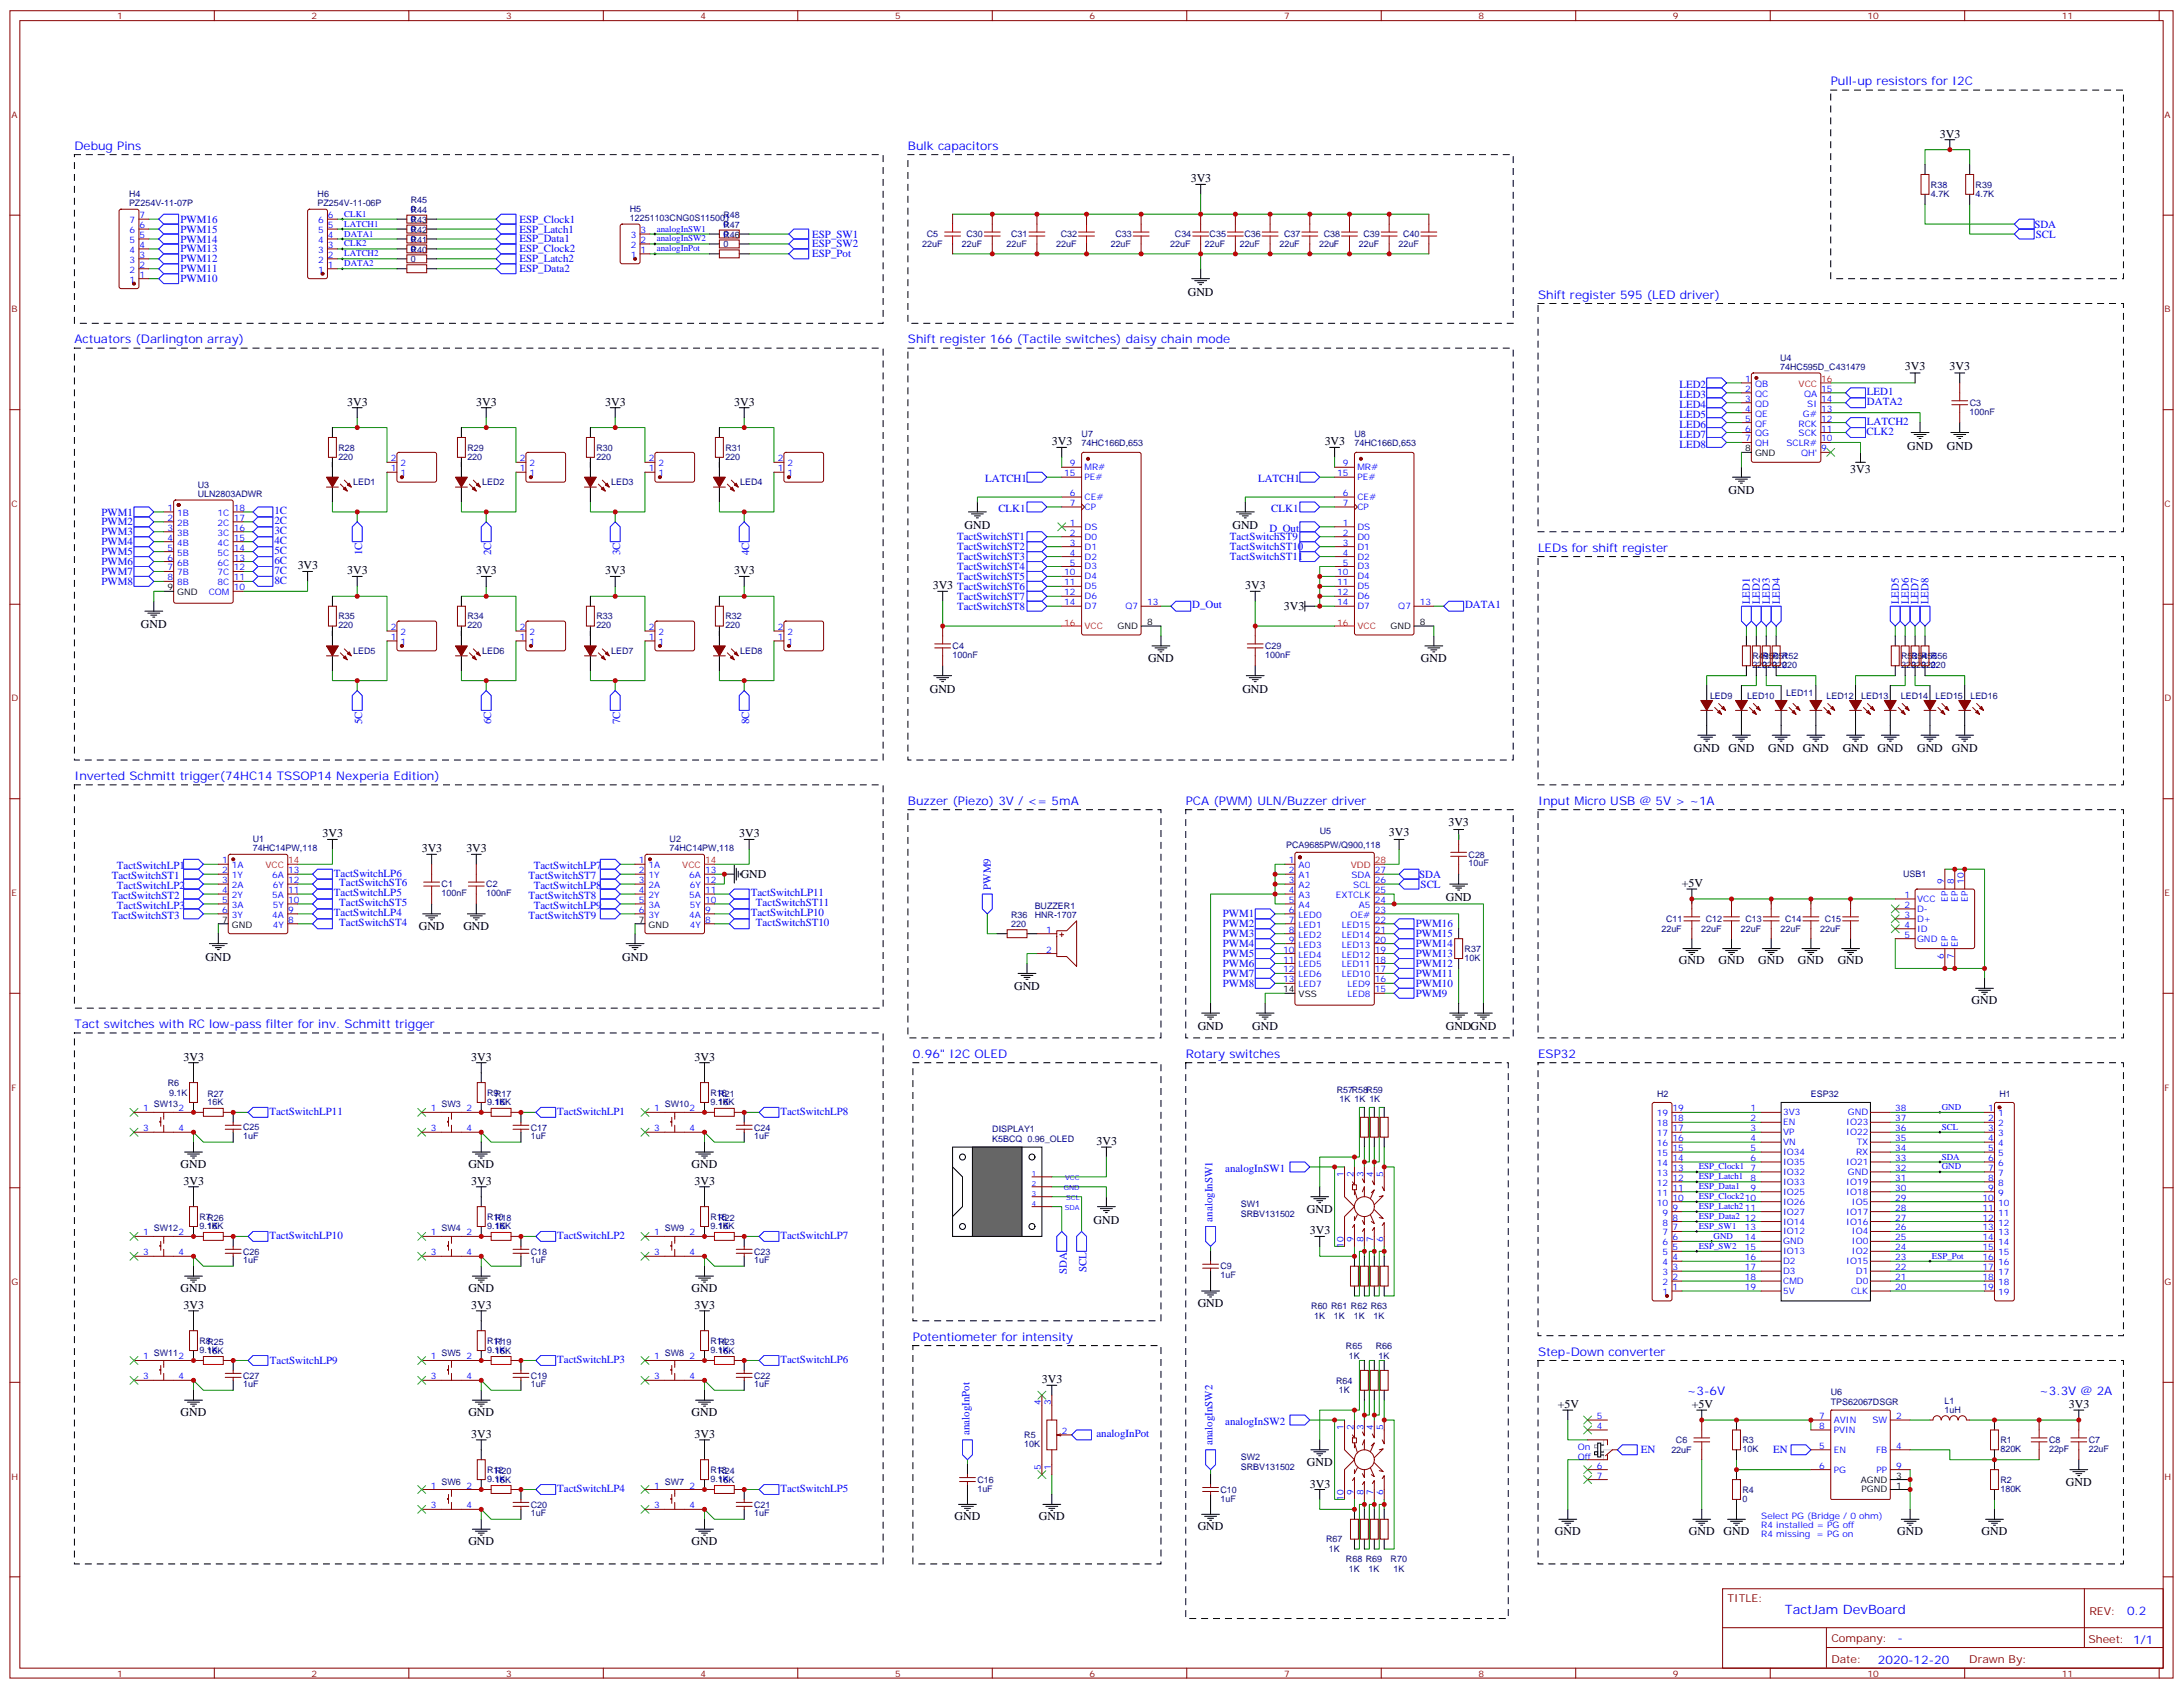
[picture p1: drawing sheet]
<svg xmlns="http://www.w3.org/2000/svg" width="776mm" height="600mm" viewBox="0 0 776 600" stroke-linecap="round" stroke-linejoin="round" font-family="sans-serif">
<defs><g id="words">
<text font-size="4.6" fill="#00f" x="634.5" y="573.8">TactJam DevBoard</text>
<g font-size="4.2" fill="#00f">
<text x="650.9" y="30.3">Pull-up resistors for I2C</text>
<text x="26.5" y="53.2">Debug Pins</text>
<text x="322.8" y="53.2">Bulk capacitors</text>
<text x="546.8" y="106.1">Shift register 595 (LED driver)</text>
<text x="26.5" y="122">Actuators (Darlington array)</text>
<text x="322.8" y="122">Shift register 166 (Tactile sw</text>
<text x="384.4" y="122">itches) daisy chain mode</text>
<text x="546.8" y="196.1">LEDs for shift register</text>
<text x="26.5" y="277.2">Inverted Schmitt trigger(74HC14 TSSOP14 Nexperia Edition)</text>
<text x="322.8" y="286">Buzzer (Piezo) 3V / &lt;= 5mA</text>
<text x="421.6" y="286">PCA (PWM) ULN/Buzzer driver</text>
<text x="546.8" y="286">Input Micro USB @ 5V &gt; ~1A</text>
<text x="26.5" y="365.4">Tact sw</text>
<text x="42.6" y="365.4">itches w</text>
<text x="60" y="365.4">ith RC low</text>
<text x="81.6" y="365.4">-pass filter for inv. Schmitt trigger</text>
<text x="324.6" y="376">0.96&quot; I2C OLED</text>
<text x="421.6" y="376">Rotary sw</text>
<text x="442.7" y="376">itches</text>
<text x="546.8" y="376">ESP32</text>
<text x="324.6" y="476.5">Potentiometer for intensity</text>
<text x="546.8" y="481.8">Step-Dow</text>
<text x="567.7" y="481.8">n converter</text>
<text x="599.7" y="495.9">~3-6V</text>
<text x="725" y="495.9">~3.3V @ 2A</text>
<text x="756.2" y="574">0.2</text>
<text x="674.6" y="583.6">-</text>
<text x="667.7" y="591.4">2020-12-20</text>
</g>
<g font-size="4.2">
<text x="689.7" y="49">3V3</text>
<text x="423.3" y="64.8">3V3</text>
<text x="422.3" y="105.1">GND</text>
<text x="677.2" y="131.5">3V3</text>
<text x="693.1" y="131.5">3V3</text>
<text x="123.5" y="144.2">3V3</text>
<text x="169.3" y="144.2">3V3</text>
<text x="215.2" y="144.2">3V3</text>
<text x="261.1" y="144.2">3V3</text>
<text x="373.9" y="158.3">3V3</text>
<text x="471" y="158.3">3V3</text>
<text x="678" y="159.8">GND</text>
<text x="692.2" y="159.8">GND</text>
<text x="657.8" y="168.3">3V3</text>
<text x="614.5" y="175.7">GND</text>
<text x="342.9" y="188.1">GND</text>
<text x="438.2" y="188.1">GND</text>
<text x="105.8" y="202.4">3V3</text>
<text x="123.5" y="204.2">3V3</text>
<text x="169.3" y="204.2">3V3</text>
<text x="215.2" y="204.2">3V3</text>
<text x="261.1" y="204.2">3V3</text>
<text x="331.6" y="209.5">3V3 TactSwitchST6</text>
<text x="442.7" y="209.5">3V3</text>
<text x="456.4" y="216.9">3V3</text>
<text x="50.1" y="223.2">GND</text>
<text x="408.2" y="235.2">GND</text>
<text x="505.2" y="235.2">GND</text>
<text x="330.6" y="246.2">GND</text>
<text x="441.7" y="246.2">GND</text>
<text x="602.2" y="267.4">GND</text>
<text x="614.5" y="267.4">GND</text>
<text x="628.7" y="267.4">GND</text>
<text x="641" y="267.4">GND</text>
<text x="655.1" y="267.4">GND</text>
<text x="667.5" y="267.4">GND</text>
<text x="681.6" y="267.4">GND</text>
<text x="693.9" y="267.4">GND</text>
<text x="514.9" y="293.8">3V3</text>
<text x="114.7" y="297.7">3V3</text>
<text x="262.8" y="297.7">3V3</text>
<text x="493.8" y="297.3">3V3</text>
<text x="149.9" y="303">3V3</text>
<text x="165.8" y="303">3V3</text>
<text x="263.3" y="312.2">GND</text>
<text x="598" y="315.3">+5V</text>
<text x="514" y="320.3">GND</text>
<text x="148.9" y="330.5">GND</text>
<text x="164.7" y="330.5">GND</text>
<text x="73" y="341.5">GND</text>
<text x="221.2" y="341.5">GND</text>
<text x="596.9" y="342.8">GND</text>
<text x="611" y="342.8">GND</text>
<text x="625.1" y="342.8">GND</text>
<text x="639.2" y="342.8">GND</text>
<text x="653.3" y="342.8">GND</text>
<text x="360.5" y="352.1">GND</text>
<text x="701" y="356.9">GND</text>
<text x="425.8" y="366.1">GND</text>
<text x="445.2" y="366.1">GND</text>
<text x="514" y="366.1">GNDGND</text>
<text x="65.3" y="377">3V3</text>
<text x="167.6" y="377">3V3</text>
<text x="246.9" y="377">3V3</text>
<text x="389.8" y="407">3V3</text>
<text x="64.2" y="415.1">GND</text>
<text x="166.5" y="415.1">GND</text>
<text x="245.9" y="415.1">GND</text>
<text x="65.3" y="421.1">3V3</text>
<text x="167.6" y="421.1">3V3</text>
<text x="246.9" y="421.1">3V3</text>
<text x="464.6" y="431">GND</text>
<text x="388.8" y="435">GND</text>
<text x="465.7" y="438.8">3V3</text>
<text x="64.2" y="459.2">GND</text>
<text x="166.5" y="459.2">GND</text>
<text x="245.9" y="459.2">GND</text>
<text x="65.3" y="465.2">3V3</text>
<text x="167.6" y="465.2">3V3</text>
<text x="246.9" y="465.2">3V3</text>
<text x="425.8" y="464.5">GND</text>
<text x="370.4" y="491.7">3V3</text>
<text x="64.2" y="503.3">GND</text>
<text x="166.5" y="503.3">GND</text>
<text x="245.9" y="503.3">GND</text>
<text x="553.9" y="500.5">+5V</text>
<text x="601.5" y="500.5">+5V</text>
<text x="735.5" y="500.5">3V3</text>
<text x="167.6" y="511.1">3V3</text>
<text x="246.9" y="511.1">3V3</text>
<text x="464.6" y="521">GND</text>
<text x="465.7" y="528.7">3V3</text>
<text x="734.5" y="528">GND</text>
<text x="339.4" y="540.4">GND</text>
<text x="369.4" y="540.4">GND</text>
<text x="425.8" y="543.9">GND</text>
<text x="552.8" y="545.7">GND</text>
<text x="600.4" y="545.7">GND</text>
<text x="612.8" y="545.7">GND</text>
<text x="674.5" y="545.7">GND</text>
<text x="704.5" y="545.7">GND</text>
<text x="166.5" y="549.2">GND</text>
<text x="245.9" y="549.2">GND</text>
</g>
<g font-size="3.9" fill="#00f">
<text x="64.2" y="79.2">PWM16</text>
<text x="64.2" y="82.7">PWM15</text>
<text x="184.7" y="79.1">ESP_Clock1</text>
<text x="184.7" y="82.7">ESP_Latch1</text>
<text x="723.3" y="80.9">SDA</text>
<text x="64.2" y="86.2">PWM14</text>
<text x="64.2" y="89.7">PWM13</text>
<text x="184.7" y="89.7">ESP_Clock2</text>
<text x="184.7" y="86.2">ESP_Data1</text>
<text x="288.8" y="88">ESP_SW2</text>
<text x="288.8" y="84.4">ESP_SW1</text>
<text x="723.8" y="84.4">SCL</text>
<text x="64.2" y="93.3">PWM12</text>
<text x="184.7" y="93.2">ESP_Latch2</text>
<text x="288.8" y="91.5">ESP_Pot</text>
<text x="64.2" y="96.8">PWM11</text>
<text x="64.2" y="100.3">PWM10</text>
<text x="184.7" y="96.8">ESP_Data2</text>
<text x="597.1" y="137.9">LED2</text>
<text x="597.1" y="141.4">LED3</text>
<text x="663.8" y="140.4">LED1</text>
<text x="663.8" y="143.9">DATA2</text>
<text x="597.1" y="148.5">LED5</text>
<text x="597.1" y="144.9">LED4</text>
<text x="597.1" y="155.5">LED7</text>
<text x="597.1" y="152">LED6</text>
<text x="663.6" y="154.4">CLK2</text>
<text x="663.7" y="151.1">LATCH2</text>
<text x="597.1" y="159.1">LED8</text>
<text x="350.2" y="171.4">LATCH1</text>
<text x="447.3" y="171.4">LATCH1</text>
<text x="36.1" y="183.2">PWM1</text>
<text x="97.5" y="182.7">1C</text>
<text x="354.9" y="182">CLK1</text>
<text x="451.9" y="182">CLK1</text>
<text x="36.1" y="186.8">PWM2</text>
<text x="36.1" y="190.3">PWM3</text>
<text x="97.5" y="189.8">3C</text>
<text x="97.5" y="186.3">2C</text>
<text x="451.3" y="189">D_Out</text>
<text x="36.1" y="193.8">PWM4</text>
<text x="36.1" y="197.4">PWM5</text>
<text x="97.5" y="196.8">5C</text>
<text x="97.5" y="193.3">4C</text>
<text x="128.8" y="197.5" transform="rotate(-90 128.8 197.5)">1C</text>
<text x="174.6" y="197.5" transform="rotate(-90 174.6 197.5)">2C</text>
<text x="220.5" y="197.5" transform="rotate(-90 220.5 197.5)">3C</text>
<text x="266.4" y="197.5" transform="rotate(-90 266.4 197.5)">4C</text>
<text x="340.3" y="195.6">TactSwitchST2</text>
<text x="340.3" y="192.1">TactSwitchST1</text>
<text x="437.3" y="195.6">TactSwitchST10</text>
<text x="437.3" y="192.1">TactSwitchST9</text>
<text x="36.1" y="200.9">PWM6</text>
<text x="97.5" y="203.9">7C</text>
<text x="97.5" y="200.4">6C</text>
<text x="340.3" y="202.6">TactSwitchST4</text>
<text x="340.3" y="199.1">TactSwitchST3</text>
<text x="437.3" y="199.1">TactSwitchST11</text>
<text x="36.1" y="204.4">PWM7</text>
<text x="36.1" y="207.9">PWM8</text>
<text x="97.5" y="207.4">8C</text>
<text x="340.3" y="206.2">TactSwitchST5</text>
<text x="340.3" y="213.2">TactSwitchST7</text>
<text x="622.2" y="214.8" transform="rotate(-90 622.2 214.8)">LED1</text>
<text x="625.7" y="214.8" transform="rotate(-90 625.7 214.8)">LED2</text>
<text x="629.2" y="214.8" transform="rotate(-90 629.2 214.8)">LED3</text>
<text x="632.7" y="214.8" transform="rotate(-90 632.7 214.8)">LED4</text>
<text x="675.1" y="214.8" transform="rotate(-90 675.1 214.8)">LED5</text>
<text x="678.6" y="214.8" transform="rotate(-90 678.6 214.8)">LED6</text>
<text x="682.1" y="214.8" transform="rotate(-90 682.1 214.8)">LED7</text>
<text x="685.7" y="214.8" transform="rotate(-90 685.7 214.8)">LED8</text>
<text x="340.3" y="216.8">TactSwitchST8</text>
<text x="423.9" y="216.2">D_Out</text>
<text x="520.9" y="216.2">DATA1</text>
<text x="128.8" y="257.4" transform="rotate(-90 128.8 257.4)">5C</text>
<text x="174.6" y="257.4" transform="rotate(-90 174.6 257.4)">6C</text>
<text x="220.5" y="257.4" transform="rotate(-90 220.5 257.4)">7C</text>
<text x="266.4" y="257.4" transform="rotate(-90 266.4 257.4)">8C</text>
<text x="41.6" y="308.9">TactSwitchLP1</text>
<text x="118.7" y="311.6">TactSwitchLP6</text>
<text x="189.8" y="308.9">TactSwitchLP7</text>
<text x="504.5" y="312">SDA</text>
<text x="39.7" y="312.5">TactSwitchST1</text>
<text x="41.6" y="316">TactSwitchLP2</text>
<text x="120.6" y="315">TactSwitchST6</text>
<text x="187.9" y="312.5">TactSwitchST7</text>
<text x="189.8" y="316">TactSwitchLP8</text>
<text x="352.3" y="316.2" transform="rotate(-90 352.3 316.2)">PWM9</text>
<text x="505.1" y="315.5">SCL</text>
<text x="39.7" y="319.5">TactSwitchST2</text>
<text x="41.6" y="323">TactSwitchLP3</text>
<text x="118.7" y="318.6">TactSwitchLP5</text>
<text x="120.6" y="322.1">TactSwitchST5</text>
<text x="187.9" y="319.5">TactSwitchST8</text>
<text x="189.8" y="323">TactSwitchLP9</text>
<text x="266.9" y="318.6">TactSwitchLP11</text>
<text x="268.8" y="322.1">TactSwitchST11</text>
<text x="39.7" y="326.6">TactSwitchST3</text>
<text x="118.7" y="325.8">TactSwitchLP4</text>
<text x="120.6" y="329.1">TactSwitchST4</text>
<text x="187.9" y="326.6">TactSwitchST9</text>
<text x="266.9" y="325.6">TactSwitchLP10</text>
<text x="268.8" y="329.1">TactSwitchST10</text>
<text x="434.7" y="326.1">PWM1</text>
<text x="434.7" y="329.6">PWM2</text>
<text x="503.4" y="329.6">PWM16</text>
<text x="434.7" y="333.2">PWM3</text>
<text x="503.4" y="333.2">PWM15</text>
<text x="434.7" y="336.7">PWM4</text>
<text x="434.7" y="340.2">PWM5</text>
<text x="503.4" y="336.7">PWM14</text>
<text x="503.4" y="340.2">PWM13</text>
<text x="434.7" y="343.8">PWM6</text>
<text x="434.7" y="347.3">PWM7</text>
<text x="503.4" y="343.7">PWM12</text>
<text x="503.4" y="347.3">PWM11</text>
<text x="434.7" y="350.8">PWM8</text>
<text x="503.4" y="350.8">PWM10</text>
<text x="503.4" y="354.3">PWM9</text>
<text x="95.8" y="396.2">TactSwitchLP11</text>
<text x="198.1" y="396.2">TactSwitchLP1</text>
<text x="277.5" y="396.2">TactSwitchLP8</text>
<text x="435.6" y="416.6">analogInSW1</text>
<text x="431.1" y="434.2" transform="rotate(-90 431.1 434.2)">analogInSW1</text>
<text x="95.8" y="440.3">TactSwitchLP10</text>
<text x="198.1" y="440.3">TactSwitchLP2</text>
<text x="277.5" y="440.3">TactSwitchLP7</text>
<text x="379.2" y="452.9" transform="rotate(-90 379.2 452.9)">SDA</text>
<text x="386.3" y="452.2" transform="rotate(-90 386.3 452.2)">SCL</text>
<text x="95.9" y="484.9">TactSwitchLP9</text>
<text x="198.1" y="484.4">TactSwitchLP3</text>
<text x="277.5" y="484.4">TactSwitchLP6</text>
<text x="435.6" y="506.5">analogInSW2</text>
<text x="344.7" y="510" transform="rotate(-90 344.7 510)">analogInPot</text>
<text x="389.8" y="510.8">analogInPot</text>
<text x="431.1" y="513.6" transform="rotate(-90 431.1 513.6)">analogInSW2</text>
<text x="583.4" y="516.6">EN</text>
<text x="630.4" y="516.6">EN</text>
<text x="198.1" y="530.2">TactSwitchLP4</text>
<text x="277.5" y="530.2">TactSwitchLP5</text>
</g>
<g font-size="3.9" fill="#800">
<text x="614.2" y="569.3">TITLE:</text>
<text x="742.8" y="574">REV:</text>
<text x="651.1" y="583.5">Company:</text>
<text x="742.5" y="584.1">Sheet: 1/1</text>
<text x="651.1" y="591.2">Date:</text>
<text x="700.1" y="591.3">Draw</text>
<text x="710.3" y="591.3">n By:</text>
</g>
<g font-size="3.2" fill="#800">
<text x="41.6" y="6.8">1</text>
<text x="110.8" y="6.8">2</text>
<text x="179.9" y="6.8">3</text>
<text x="249.1" y="6.8">4</text>
<text x="318.2" y="6.8">5</text>
<text x="387.3" y="6.8">6</text>
<text x="456.5" y="6.8">7</text>
<text x="525.6" y="6.8">8</text>
<text x="594.8" y="6.8">9</text>
<text x="663.9" y="6.8">10</text>
<text x="733.1" y="6.8">11</text>
<text x="4.1" y="41.9">A</text>
<text x="769.6" y="41.9">A</text>
<text x="4.1" y="111.1">B</text>
<text x="769.6" y="111.1">B</text>
<text x="4.1" y="180.2">C</text>
<text x="769.6" y="180.2">C</text>
<text x="4.1" y="249.3">D</text>
<text x="769.6" y="249.3">D</text>
<text x="4.1" y="318.5">E</text>
<text x="769.6" y="318.5">E</text>
<text x="4.1" y="387.6">F</text>
<text x="769.6" y="387.6">F</text>
<text x="4.1" y="456.8">G</text>
<text x="769.6" y="456.8">G</text>
<text x="4.1" y="525.9">H</text>
<text x="769.6" y="525.9">H</text>
<text x="41.6" y="595.9">1</text>
<text x="110.8" y="595.9">2</text>
<text x="179.9" y="595.9">3</text>
<text x="249.1" y="595.9">4</text>
<text x="318.2" y="595.9">5</text>
<text x="387.3" y="595.9">6</text>
<text x="456.5" y="595.9">7</text>
<text x="525.6" y="595.9">8</text>
<text x="594.8" y="595.9">9</text>
<text x="663.9" y="595.9">10</text>
<text x="733.1" y="595.9">11</text>
</g>
<g font-size="3.2" fill="#000080">
<text x="45.9" y="70.2">H4</text>
<text x="112.9" y="70.2">H6</text>
<text x="686.5" y="69.9">4.7K</text>
<text x="686.5" y="66.7">R38</text>
<text x="702.4" y="69.9">4.7K</text>
<text x="702.4" y="66.7">R39</text>
<text x="45.9" y="73.3">PZ254V-11-07P</text>
<text x="112.9" y="73.3">PZ254V-11-06P</text>
<text x="146.1" y="75.4">0</text>
<text x="146.1" y="75.7">R44</text>
<text x="146.1" y="72.2">R45</text>
<text x="223.9" y="75.5">H5</text>
<text x="257.2" y="77.5">R48</text>
<text x="146.1" y="82.5">0</text>
<text x="146.1" y="79">0</text>
<text x="146.1" y="82.8">R42</text>
<text x="146.1" y="79.3">R43</text>
<text x="223.9" y="78.6">12251103CNG0S115001</text>
<text x="257.2" y="80.7">0</text>
<text x="257.2" y="81">R47</text>
<text x="146.1" y="89.5">0</text>
<text x="146.1" y="86">0</text>
<text x="146.1" y="89.8">R40</text>
<text x="146.1" y="86.3">R41</text>
<text x="257.2" y="87.8">0</text>
<text x="257.2" y="84.2">0</text>
<text x="257.2" y="84.6">R46</text>
<text x="327.9" y="87.8">22uF</text>
<text x="329.5" y="84.3">C5</text>
<text x="342" y="87.8">22uF</text>
<text x="343.6" y="84.3">C30</text>
<text x="357.8" y="87.8">22uF</text>
<text x="359.5" y="84.3">C31</text>
<text x="375.5" y="87.8">22uF</text>
<text x="377.1" y="84.3">C32</text>
<text x="394.9" y="87.8">22uF</text>
<text x="396.5" y="84.3">C33</text>
<text x="416.1" y="87.8">22uF</text>
<text x="417.7" y="84.3">C34</text>
<text x="428.4" y="87.8">22uF</text>
<text x="430.1" y="84.3">C35</text>
<text x="440.7" y="87.8">22uF</text>
<text x="442.4" y="84.3">C36</text>
<text x="454.9" y="87.8">22uF</text>
<text x="456.5" y="84.3">C37</text>
<text x="469" y="87.8">22uF</text>
<text x="470.6" y="84.3">C38</text>
<text x="483.1" y="87.8">22uF</text>
<text x="484.7" y="84.3">C39</text>
<text x="497.2" y="87.8">22uF</text>
<text x="498.8" y="84.3">C40</text>
<text x="146.1" y="93.1">0</text>
<text x="632.9" y="131.5">74HC595D_C431479</text>
<text x="632.9" y="128.3">U4</text>
<text x="700.3" y="147.5">100nF</text>
<text x="700.3" y="144.3">C3</text>
<text x="384.5" y="155.5">U7</text>
<text x="481.5" y="155.5">U8</text>
<text x="120.3" y="160.2">R28</text>
<text x="166.2" y="160.2">R29</text>
<text x="212" y="160.2">R30</text>
<text x="257.9" y="160.2">R31</text>
<text x="384.5" y="158.4">74HC166D,653</text>
<text x="481.5" y="158.4">74HC166D,653</text>
<text x="120.3" y="163.3">220</text>
<text x="166.2" y="163.3">220</text>
<text x="212" y="163.3">220</text>
<text x="257.9" y="163.3">220</text>
<text x="70.3" y="173.5">U3</text>
<text x="125.6" y="172.5">LED1</text>
<text x="171.4" y="172.5">LED2</text>
<text x="217.3" y="172.5">LED3</text>
<text x="263.2" y="172.5">LED4</text>
<text x="70.3" y="176.7">ULN2803ADWR</text>
<text x="120.3" y="220.2">R35</text>
<text x="166.2" y="220.2">R34</text>
<text x="212" y="220.2">R33</text>
<text x="257.9" y="220.2">R32</text>
<text x="120.3" y="223.3">220</text>
<text x="166.2" y="223.3">220</text>
<text x="212" y="223.3">220</text>
<text x="257.9" y="223.3">220</text>
<text x="125.6" y="232.5">LED5</text>
<text x="171.4" y="232.5">LED6</text>
<text x="217.3" y="232.5">LED7</text>
<text x="263.2" y="232.5">LED8</text>
<text x="338.7" y="233.9">100nF</text>
<text x="338.7" y="230.8">C4</text>
<text x="449.8" y="233.9">100nF</text>
<text x="449.8" y="230.8">C29</text>
<text x="623" y="237.4">220</text>
<text x="623" y="234.3">R49</text>
<text x="626.5" y="237.4">220</text>
<text x="626.5" y="234.3">R50</text>
<text x="630.1" y="237.4">220</text>
<text x="630.1" y="234.3">R51</text>
<text x="633.6" y="237.4">220</text>
<text x="633.6" y="234.3">R52</text>
<text x="675.9" y="237.4">220</text>
<text x="675.9" y="234.3">R53</text>
<text x="679.4" y="237.4">220</text>
<text x="679.5" y="234.3">R54</text>
<text x="683" y="237.4">220</text>
<text x="683" y="234.3">R55</text>
<text x="686.5" y="237.4">220</text>
<text x="686.5" y="234.3">R56</text>
<text x="608" y="248.4">LED9</text>
<text x="621.1" y="248.4">LED10</text>
<text x="635" y="247.2">LED11</text>
<text x="649.4" y="248.4">LED12</text>
<text x="661.7" y="248.4">LED13</text>
<text x="675.8" y="248.4">LED14</text>
<text x="688.2" y="248.4">LED15</text>
<text x="700.5" y="248.4">LED16</text>
<text x="89.9" y="299.4">U1</text>
<text x="238" y="299.4">U2</text>
<text x="469.2" y="296.6">U5</text>
<text x="89.9" y="302.5">74HC14PW,118</text>
<text x="238" y="302.5">74HC14PW,118</text>
<text x="457.2" y="301.3">PCA9685PW/Q900,118</text>
<text x="522.1" y="304.8">C28</text>
<text x="522.1" y="308">10uF</text>
<text x="676.6" y="311.9">USB1</text>
<text x="157" y="315.4">C1</text>
<text x="172.9" y="315.4">C2</text>
<text x="157" y="318.6">100nF</text>
<text x="172.9" y="318.6">100nF</text>
<text x="367.9" y="323">BUZZER1</text>
<text x="359.5" y="329.4">220</text>
<text x="359.5" y="326.3">R36</text>
<text x="367.9" y="326.2">HNR-1707</text>
<text x="592.3" y="327.7">C11</text>
<text x="606.4" y="327.7">C12</text>
<text x="620.6" y="327.7">C13</text>
<text x="634.7" y="327.7">C14</text>
<text x="648.8" y="327.7">C15</text>
<text x="590.7" y="331.3">22uF</text>
<text x="604.8" y="331.3">22uF</text>
<text x="618.9" y="331.3">22uF</text>
<text x="633" y="331.3">22uF</text>
<text x="647.1" y="331.3">22uF</text>
<text x="520.7" y="341.5">10K</text>
<text x="520.7" y="338.3">R37</text>
<text x="59.6" y="386">R6</text>
<text x="60.1" y="389.5">9.1K</text>
<text x="73.7" y="389.8">R27</text>
<text x="173.2" y="389.5">R9R17</text>
<text x="252.6" y="389.5">R16</text>
<text x="255.4" y="389.8">R21</text>
<text x="475.3" y="388.3">R57R58R59</text>
<text x="54.7" y="393.6">SW13</text>
<text x="73.7" y="392.9">16K</text>
<text x="157" y="393.6">SW3</text>
<text x="173.2" y="392.7">9.1K</text>
<text x="176" y="392.9">16K</text>
<text x="236.4" y="393.6">SW10</text>
<text x="252.6" y="392.7">9.1K</text>
<text x="255.4" y="392.9">16K</text>
<text x="476.2" y="391.9">1K 1K 1K</text>
<text x="589.1" y="390.1">H2</text>
<text x="643.8" y="390.1">ESP32</text>
<text x="710.8" y="390.1">H1</text>
<text x="86.4" y="401.8">C25</text>
<text x="188.7" y="401.9">C17</text>
<text x="268.1" y="401.9">C24</text>
<text x="86.4" y="405">1uF</text>
<text x="188.7" y="405">1uF</text>
<text x="268.1" y="405">1uF</text>
<text x="352.8" y="406">K5BCQ 0.96_OLED</text>
<text x="352.8" y="402.4">DISPLAY1</text>
<text x="441.1" y="428.9">SW1</text>
<text x="54.7" y="437.7">SW12</text>
<text x="70.9" y="436.8">9.1K</text>
<text x="70.9" y="433.6">R7R26</text>
<text x="73.7" y="437">16K</text>
<text x="157" y="437.7">SW4</text>
<text x="173.2" y="436.8">9.1K</text>
<text x="173.2" y="433.6">R10</text>
<text x="176" y="437">16K</text>
<text x="176.1" y="433.9">R18</text>
<text x="236.4" y="437.7">SW9</text>
<text x="252.6" y="436.8">9.1K</text>
<text x="252.6" y="433.6">R15</text>
<text x="255.4" y="437">16K</text>
<text x="255.4" y="433.9">R22</text>
<text x="441.1" y="432.4">SRBV131502</text>
<text x="86.4" y="449.1">1uF</text>
<text x="86.4" y="446">C26</text>
<text x="188.7" y="449.1">1uF</text>
<text x="188.7" y="446">C18</text>
<text x="268.1" y="449.1">1uF</text>
<text x="268.1" y="446">C23</text>
<text x="433.9" y="454.4">1uF</text>
<text x="433.9" y="451.2">C9</text>
<text x="466.2" y="465.3">R60 R61 R62 R63</text>
<text x="467.2" y="468.9">1K</text>
<text x="474.2" y="468.9">1K</text>
<text x="481.3" y="468.9">1K</text>
<text x="488.3" y="468.9">1K</text>
<text x="70.9" y="477.7">R8R25</text>
<text x="173.2" y="477.7">R11</text>
<text x="176.1" y="478">R19</text>
<text x="252.6" y="477.7">R14</text>
<text x="255.4" y="478">R23</text>
<text x="478.5" y="479.4">R65</text>
<text x="489.1" y="479.4">R66</text>
<text x="54.7" y="481.8">SW11</text>
<text x="70.9" y="480.9">9.1K</text>
<text x="73.7" y="481.1">16K</text>
<text x="157" y="481.8">SW5</text>
<text x="173.2" y="480.9">9.1K</text>
<text x="176" y="481.1">16K</text>
<text x="236.4" y="481.8">SW8</text>
<text x="252.6" y="480.9">9.1K</text>
<text x="255.4" y="481.1">16K</text>
<text x="479.5" y="483">1K</text>
<text x="490.1" y="483">1K</text>
<text x="86.4" y="490.1">C27</text>
<text x="188.7" y="490.1">C19</text>
<text x="268.1" y="490.1">C22</text>
<text x="475" y="491.8">R64</text>
<text x="86.4" y="493.2">1uF</text>
<text x="188.7" y="493.2">1uF</text>
<text x="268.1" y="493.2">1uF</text>
<text x="476" y="495.3">1K</text>
<text x="650.9" y="495.9">U6</text>
<text x="650.9" y="499.5">TPS62067DSGR</text>
<text x="691.4" y="502.2">1uH</text>
<text x="691.4" y="499.1">L1</text>
<text x="364.2" y="514.4">10K</text>
<text x="364.2" y="511.2">R5</text>
<text x="595.9" y="512.9">C6</text>
<text x="619.5" y="512.9">R3</text>
<text x="711.2" y="513">R1</text>
<text x="728.5" y="513">C8</text>
<text x="742.6" y="513">C7</text>
<text x="441.1" y="518.9">SW2</text>
<text x="594.2" y="516.5">22uF</text>
<text x="619.5" y="516.1">10K</text>
<text x="711.2" y="516.1">820K</text>
<text x="728.5" y="516.1">22pF</text>
<text x="742.6" y="516.1">22uF</text>
<text x="157" y="527.7">SW6</text>
<text x="173.2" y="526.7">9.1K</text>
<text x="173.2" y="523.5">R12</text>
<text x="176" y="527">16K</text>
<text x="176.1" y="523.9">R20</text>
<text x="236.4" y="527.7">SW7</text>
<text x="252.6" y="526.7">9.1K</text>
<text x="252.6" y="523.5">R13</text>
<text x="255.4" y="527">16K</text>
<text x="255.4" y="523.9">R24</text>
<text x="347.5" y="527">C16</text>
<text x="441.1" y="522.4">SRBV131502</text>
<text x="711.2" y="527.1">R2</text>
<text x="347.5" y="530.2">1uF</text>
<text x="433.9" y="533.8">1uF</text>
<text x="433.9" y="530.6">C10</text>
<text x="619.5" y="533.7">0</text>
<text x="619.5" y="530.6">R4</text>
<text x="711.2" y="530.2">180K</text>
<text x="188.7" y="539">1uF</text>
<text x="188.7" y="535.9">C20</text>
<text x="268.1" y="539">1uF</text>
<text x="268.1" y="535.9">C21</text>
<text x="471.5" y="548.2">R67</text>
<text x="472.5" y="551.7">1K</text>
<text x="478.5" y="555.3">R68 R69</text>
<text x="494.4" y="555.3">R70</text>
<text x="479.5" y="558.8">1K</text>
<text x="486.6" y="558.8">1K</text>
<text x="495.4" y="558.8">1K</text>
</g>
<g font-size="3.2" fill="#00f">
<text x="49.6" y="77.5">7</text>
<text x="116.6" y="77.5">6</text>
<text x="122.4" y="77">CLK1</text>
<text x="46.1" y="82.8">6</text>
<text x="46.1" y="79.3">7</text>
<text x="49.6" y="81.1">6</text>
<text x="113.1" y="82.8">5</text>
<text x="113.1" y="79.3">6</text>
<text x="116.6" y="81.1">5</text>
<text x="122.4" y="80.5">LATCH1</text>
<text x="227.7" y="82.8">3</text>
<text x="233.5" y="82.3">analogInSW1</text>
<text x="46.1" y="89.9">4</text>
<text x="46.1" y="86.4">5</text>
<text x="49.6" y="88.1">4</text>
<text x="49.6" y="84.6">5</text>
<text x="113.1" y="89.9">3</text>
<text x="113.1" y="86.4">4</text>
<text x="116.6" y="88.1">3</text>
<text x="116.6" y="84.6">4</text>
<text x="122.4" y="87.6">CLK2</text>
<text x="122.4" y="84.1">DATA1</text>
<text x="224.2" y="88.1">2</text>
<text x="224.2" y="84.6">3</text>
<text x="227.7" y="89.9">1</text>
<text x="227.7" y="86.4">2</text>
<text x="233.5" y="89.4">analogInPot</text>
<text x="233.5" y="85.8">analogInSW2</text>
<text x="46.1" y="93.4">3</text>
<text x="49.6" y="95.2">2</text>
<text x="49.6" y="91.7">3</text>
<text x="113.1" y="93.4">2</text>
<text x="116.6" y="95.2">1</text>
<text x="116.6" y="91.7">2</text>
<text x="122.4" y="91.1">LATCH2</text>
<text x="122.4" y="94.7">DATA2</text>
<text x="224.2" y="91.7">1</text>
<text x="46.1" y="100.5">1</text>
<text x="46.1" y="96.9">2</text>
<text x="49.6" y="98.7">1</text>
<text x="113.1" y="96.9">1</text>
<text x="620.5" y="135.7">1</text>
<text x="624" y="137.5">QB</text>
<text x="620.5" y="139.3">2</text>
<text x="620.5" y="142.8">3</text>
<text x="624" y="141">QC</text>
<text x="641.4" y="141">QA</text>
<text x="647.5" y="142.8">14</text>
<text x="647.5" y="139.3">15</text>
<text x="620.5" y="146.3">4</text>
<text x="620.5" y="149.9">5</text>
<text x="624" y="144.6">QD</text>
<text x="624" y="148.1">QE</text>
<text x="641" y="148.1">G#</text>
<text x="642.5" y="144.6">SI</text>
<text x="647.5" y="149.9">12</text>
<text x="647.5" y="146.3">13</text>
<text x="620.5" y="153.4">6</text>
<text x="624" y="151.6">QF</text>
<text x="624" y="155.2">QG</text>
<text x="639.4" y="151.6">RCK</text>
<text x="639.5" y="155.2">SCK</text>
<text x="647.5" y="153.4">11</text>
<text x="620.5" y="156.9">7</text>
<text x="624" y="158.7">QH</text>
<text x="635.1" y="158.7">SCLR#</text>
<text x="647.5" y="160.4">9</text>
<text x="647.5" y="156.9">10</text>
<text x="138.9" y="167.5">1</text>
<text x="138.9" y="164">2</text>
<text x="142.4" y="165.7">2</text>
<text x="184.8" y="167.5">1</text>
<text x="184.8" y="164">2</text>
<text x="188.3" y="165.7">2</text>
<text x="230.6" y="167.5">1</text>
<text x="230.6" y="164">2</text>
<text x="234.1" y="165.7">2</text>
<text x="276.5" y="167.5">1</text>
<text x="276.5" y="164">2</text>
<text x="280" y="165.7">2</text>
<text x="380.4" y="165.7">9</text>
<text x="385.6" y="167.1">MR#</text>
<text x="477.4" y="165.7">9</text>
<text x="482.6" y="167.1">MR#</text>
<text x="640.3" y="162.2">QH'</text>
<text x="142.4" y="169.3">1</text>
<text x="188.3" y="169.3">1</text>
<text x="234.1" y="169.3">1</text>
<text x="280" y="169.3">1</text>
<text x="378.4" y="169.3">15</text>
<text x="385.6" y="170.7">PE#</text>
<text x="475.4" y="169.3">15</text>
<text x="482.6" y="170.7">PE#</text>
<text x="380.4" y="176.3">6</text>
<text x="380.4" y="179.8">7</text>
<text x="385.6" y="177.7">CE#</text>
<text x="477.4" y="176.3">6</text>
<text x="477.4" y="179.8">7</text>
<text x="482.6" y="177.7">CE#</text>
<text x="59.5" y="181.6">1</text>
<text x="59.5" y="185.1">2</text>
<text x="63" y="183.4">1B</text>
<text x="77.4" y="183.4">1C</text>
<text x="83.1" y="185.1">17</text>
<text x="83.1" y="181.6">18</text>
<text x="385.6" y="181.3">CP</text>
<text x="482.6" y="181.3">CP</text>
<text x="59.5" y="188.7">3</text>
<text x="63" y="186.9">2B</text>
<text x="63" y="190.4">3B</text>
<text x="77.4" y="190.4">3C</text>
<text x="77.4" y="186.9">2C</text>
<text x="83.1" y="188.7">16</text>
<text x="380.4" y="186.9">1</text>
<text x="380.4" y="190.4">2</text>
<text x="385.6" y="188.3">DS</text>
<text x="385.6" y="191.8">D0</text>
<text x="477.4" y="186.9">1</text>
<text x="477.4" y="190.4">2</text>
<text x="482.6" y="188.3">DS</text>
<text x="482.6" y="191.8">D0</text>
<text x="59.5" y="192.2">4</text>
<text x="59.5" y="195.7">5</text>
<text x="63" y="194">4B</text>
<text x="63" y="197.5">5B</text>
<text x="77.4" y="197.5">5C</text>
<text x="77.4" y="194">4C</text>
<text x="83.1" y="195.7">14</text>
<text x="83.1" y="192.2">15</text>
<text x="380.4" y="194">3</text>
<text x="380.4" y="197.5">4</text>
<text x="385.6" y="195.4">D1</text>
<text x="477.4" y="194">3</text>
<text x="477.4" y="197.5">4</text>
<text x="482.6" y="195.4">D1</text>
<text x="59.5" y="199.2">6</text>
<text x="59.5" y="202.8">7</text>
<text x="63" y="201">6B</text>
<text x="77.4" y="201">6C</text>
<text x="83.1" y="202.8">12</text>
<text x="83.1" y="199.2">13</text>
<text x="380.4" y="201">5</text>
<text x="385.6" y="198.9">D2</text>
<text x="385.6" y="202.4">D3</text>
<text x="477.4" y="201">5</text>
<text x="482.6" y="198.9">D2</text>
<text x="482.6" y="202.4">D3</text>
<text x="59.5" y="206.3">8</text>
<text x="63" y="204.5">7B</text>
<text x="63" y="208.1">8B</text>
<text x="77.4" y="208.1">8C</text>
<text x="77.4" y="204.5">7C</text>
<text x="83.1" y="209.8">10</text>
<text x="83.1" y="206.3">11</text>
<text x="378.4" y="204.5">10</text>
<text x="378.4" y="208.1">11</text>
<text x="385.6" y="206">D4</text>
<text x="385.6" y="209.5">D5</text>
<text x="475.4" y="204.5">10</text>
<text x="475.4" y="208.1">11</text>
<text x="482.6" y="206">D4</text>
<text x="482.6" y="209.5">D5</text>
<text x="74.2" y="211.6">COM</text>
<text x="378.4" y="211.6">12</text>
<text x="378.4" y="215.1">14</text>
<text x="385.6" y="213">D6</text>
<text x="407.8" y="215.1">13</text>
<text x="475.4" y="211.6">12</text>
<text x="475.4" y="215.1">14</text>
<text x="482.6" y="213">D6</text>
<text x="504.8" y="215.1">13</text>
<text x="385.6" y="216.5">D7</text>
<text x="400.1" y="216.5">Q7</text>
<text x="482.6" y="216.5">D7</text>
<text x="497.1" y="216.5">Q7</text>
<text x="138.9" y="227.5">1</text>
<text x="138.9" y="223.9">2</text>
<text x="142.4" y="225.7">2</text>
<text x="184.8" y="227.5">1</text>
<text x="184.8" y="223.9">2</text>
<text x="188.3" y="225.7">2</text>
<text x="230.6" y="227.5">1</text>
<text x="230.6" y="223.9">2</text>
<text x="234.1" y="225.7">2</text>
<text x="276.5" y="227.5">1</text>
<text x="276.5" y="223.9">2</text>
<text x="280" y="225.7">2</text>
<text x="142.4" y="229.2">1</text>
<text x="188.3" y="229.2">1</text>
<text x="234.1" y="229.2">1</text>
<text x="280" y="229.2">1</text>
<text x="78.9" y="306.8">1</text>
<text x="78.9" y="310.4">2</text>
<text x="82.4" y="308.6">1A</text>
<text x="102.5" y="310.4">13</text>
<text x="227.1" y="306.8">1</text>
<text x="227.1" y="310.4">2</text>
<text x="230.6" y="308.6">1A</text>
<text x="250.6" y="310.4">13</text>
<text x="458.2" y="306.8">1</text>
<text x="458.2" y="310.4">2</text>
<text x="461.7" y="308.6">A0</text>
<text x="488.8" y="310.4">27</text>
<text x="78.9" y="313.9">3</text>
<text x="78.9" y="317.4">4</text>
<text x="82.4" y="312.1">1Y</text>
<text x="82.4" y="315.7">2A</text>
<text x="96.8" y="312.1">6A</text>
<text x="97" y="315.7">6Y</text>
<text x="102.5" y="317.4">11</text>
<text x="102.5" y="313.9">12</text>
<text x="227.1" y="313.9">3</text>
<text x="227.1" y="317.4">4</text>
<text x="230.6" y="312.1">1Y</text>
<text x="230.6" y="315.7">2A</text>
<text x="245" y="312.1">6A</text>
<text x="245.2" y="315.7">6Y</text>
<text x="250.6" y="317.4">11</text>
<text x="250.6" y="313.9">12</text>
<text x="458.2" y="313.9">3</text>
<text x="458.2" y="317.4">4</text>
<text x="461.7" y="312.1">A1</text>
<text x="461.7" y="315.7">A2</text>
<text x="480.5" y="312.1">SDA</text>
<text x="481.1" y="315.7">SCL</text>
<text x="488.8" y="317.4">25</text>
<text x="488.8" y="313.9">26</text>
<text x="691.1" y="314.3" transform="rotate(-90 691.1 314.3)">9</text>
<text x="694.6" y="314.3" transform="rotate(-90 694.6 314.3)">8</text>
<text x="698.1" y="314.3" transform="rotate(-90 698.1 314.3)">10</text>
<text x="78.9" y="321">5</text>
<text x="82.4" y="319.2">2Y</text>
<text x="82.4" y="322.7">3A</text>
<text x="96.8" y="319.2">5A</text>
<text x="97" y="322.7">5Y</text>
<text x="102.5" y="321">10</text>
<text x="227.1" y="321">5</text>
<text x="230.6" y="319.2">2Y</text>
<text x="230.6" y="322.7">3A</text>
<text x="245" y="319.2">5A</text>
<text x="245.2" y="322.7">5Y</text>
<text x="250.6" y="321">10</text>
<text x="458.2" y="321">5</text>
<text x="461.7" y="319.2">A3</text>
<text x="461.7" y="322.7">A4</text>
<text x="475" y="319.2">EXTCLK</text>
<text x="483.1" y="322.7">A5</text>
<text x="488.8" y="321">24</text>
<text x="677.1" y="319.2">1</text>
<text x="677.1" y="322.7">2</text>
<text x="681.6" y="320.6">VCC</text>
<text x="692.5" y="320.6" transform="rotate(-90 692.5 320.6)">EP</text>
<text x="696" y="320.6" transform="rotate(-90 696 320.6)">EP</text>
<text x="699.6" y="320.6" transform="rotate(-90 699.6 320.6)">EP</text>
<text x="78.9" y="324.5">6</text>
<text x="82.4" y="326.2">3Y</text>
<text x="96.8" y="326.2">4A</text>
<text x="97" y="329.8">4Y</text>
<text x="102.5" y="328">8</text>
<text x="102.5" y="324.5">9</text>
<text x="227.1" y="324.5">6</text>
<text x="230.6" y="326.2">3Y</text>
<text x="245" y="326.2">4A</text>
<text x="245.2" y="329.8">4Y</text>
<text x="250.6" y="328">8</text>
<text x="250.6" y="324.5">9</text>
<text x="458.2" y="324.5">6</text>
<text x="458.2" y="328">7</text>
<text x="461.7" y="326.2">LED0</text>
<text x="461.7" y="329.8">LED1</text>
<text x="477" y="329.8">LED15</text>
<text x="480.2" y="326.2">OE#</text>
<text x="488.8" y="328">22</text>
<text x="488.8" y="324.5">23</text>
<text x="677.1" y="326.2">3</text>
<text x="677.1" y="329.8">4</text>
<text x="681.6" y="324.1">D-</text>
<text x="681.6" y="327.7">D+</text>
<text x="371.9" y="331.5">1</text>
<text x="458.2" y="331.5">8</text>
<text x="458.2" y="335.1">9</text>
<text x="461.7" y="333.3">LED2</text>
<text x="477" y="333.3">LED14</text>
<text x="488.8" y="335.1">20</text>
<text x="488.8" y="331.5">21</text>
<text x="677.1" y="333.3">5</text>
<text x="681.6" y="331.2">ID</text>
<text x="681.6" y="334.7">GND</text>
<text x="371.9" y="338.6">2</text>
<text x="456.2" y="338.6">10</text>
<text x="461.7" y="336.8">LED3</text>
<text x="461.7" y="340.4">LED4</text>
<text x="477" y="340.4">LED12</text>
<text x="477" y="336.8">LED13</text>
<text x="488.8" y="338.6">19</text>
<text x="691.1" y="341" transform="rotate(-90 691.1 341)">6</text>
<text x="692.5" y="336.5" transform="rotate(-90 692.5 336.5)">EP</text>
<text x="694.6" y="341" transform="rotate(-90 694.6 341)">7</text>
<text x="696" y="336.5" transform="rotate(-90 696 336.5)">EP</text>
<text x="456.2" y="342.1">11</text>
<text x="456.2" y="345.7">12</text>
<text x="461.7" y="343.9">LED5</text>
<text x="461.7" y="347.4">LED6</text>
<text x="477" y="347.4">LED10</text>
<text x="477" y="343.9">LED11</text>
<text x="488.8" y="345.7">17</text>
<text x="488.8" y="342.1">18</text>
<text x="456.2" y="349.2">13</text>
<text x="461.7" y="350.9">LED7</text>
<text x="479.1" y="350.9">LED9</text>
<text x="488.8" y="352.7">15</text>
<text x="488.8" y="349.2">16</text>
<text x="479.1" y="354.5">LED8</text>
<text x="50.9" y="395">1</text>
<text x="63.5" y="395">2</text>
<text x="153.2" y="395">1</text>
<text x="165.8" y="395">2</text>
<text x="232.6" y="395">1</text>
<text x="245.2" y="395">2</text>
<text x="594.6" y="395">19</text>
<text x="622.4" y="395">1</text>
<text x="673.8" y="395">38</text>
<text x="690.4" y="394.5">GND</text>
<text x="706.9" y="395">1</text>
<text x="589.1" y="400.3">18</text>
<text x="589.1" y="396.8">19</text>
<text x="594.6" y="398.6">18</text>
<text x="622.4" y="398.6">2</text>
<text x="633.9" y="396.5">3V3</text>
<text x="633.9" y="400">EN</text>
<text x="656.4" y="400">IO23</text>
<text x="657" y="396.5">GND</text>
<text x="673.8" y="398.6">37</text>
<text x="690.4" y="401.6">SCL</text>
<text x="706.9" y="398.6">2</text>
<text x="710.4" y="396.8">1</text>
<text x="710.4" y="400.3">2</text>
<text x="50.9" y="402.1">3</text>
<text x="63.5" y="402.1">4</text>
<text x="153.2" y="402.1">3</text>
<text x="165.8" y="402.1">4</text>
<text x="232.6" y="402.1">3</text>
<text x="245.2" y="402.1">4</text>
<text x="589.1" y="407.4">16</text>
<text x="589.1" y="403.9">17</text>
<text x="594.6" y="405.6">16</text>
<text x="594.6" y="402.1">17</text>
<text x="622.4" y="402.1">3</text>
<text x="622.4" y="405.6">4</text>
<text x="633.9" y="403.5">VP</text>
<text x="633.9" y="407">VN</text>
<text x="656.4" y="403.5">IO22</text>
<text x="660.1" y="407">TX</text>
<text x="673.8" y="405.6">35</text>
<text x="673.8" y="402.1">36</text>
<text x="706.9" y="402.1">3</text>
<text x="706.9" y="405.6">4</text>
<text x="710.4" y="403.9">3</text>
<text x="710.4" y="407.4">4</text>
<text x="589.1" y="410.9">15</text>
<text x="594.6" y="412.7">14</text>
<text x="594.6" y="409.2">15</text>
<text x="622.4" y="409.2">5</text>
<text x="622.4" y="412.7">6</text>
<text x="633.9" y="410.6">IO34</text>
<text x="659.9" y="410.6">RX</text>
<text x="673.8" y="412.7">33</text>
<text x="673.8" y="409.2">34</text>
<text x="690.4" y="412.2">SDA</text>
<text x="706.9" y="409.2">5</text>
<text x="706.9" y="412.7">6</text>
<text x="710.4" y="410.9">5</text>
<text x="477.7" y="418.3" transform="rotate(-90 477.7 418.3)">1</text>
<text x="481.2" y="418.3" transform="rotate(-90 481.2 418.3)">2</text>
<text x="484.7" y="418.3" transform="rotate(-90 484.7 418.3)">3</text>
<text x="488.2" y="418.3" transform="rotate(-90 488.2 418.3)">4</text>
<text x="491.8" y="418.3" transform="rotate(-90 491.8 418.3)">5</text>
<text x="589.1" y="418">13</text>
<text x="589.1" y="414.4">14</text>
<text x="594.6" y="419.7">12</text>
<text x="594.6" y="416.2">13</text>
<text x="604" y="419.2">ESP_Latch1</text>
<text x="604" y="415.7">ESP_Clock1</text>
<text x="622.4" y="416.2">7</text>
<text x="622.4" y="419.7">8</text>
<text x="633.9" y="414.1">IO35</text>
<text x="633.9" y="417.6">IO32</text>
<text x="656.4" y="414.1">IO21</text>
<text x="657" y="417.6">GND</text>
<text x="673.8" y="419.7">31</text>
<text x="673.8" y="416.2">32</text>
<text x="690.4" y="415.7">GND</text>
<text x="706.9" y="416.2">7</text>
<text x="706.9" y="419.7">8</text>
<text x="710.4" y="414.4">6</text>
<text x="710.4" y="418">7</text>
<text x="589.1" y="425">11</text>
<text x="589.1" y="421.5">12</text>
<text x="594.6" y="423.3">11</text>
<text x="604" y="422.7">ESP_Data1</text>
<text x="622.4" y="423.3">9</text>
<text x="633.9" y="421.1">IO33</text>
<text x="633.9" y="424.7">IO25</text>
<text x="656.4" y="424.7">IO18</text>
<text x="656.4" y="421.1">IO19</text>
<text x="673.8" y="423.3">30</text>
<text x="706.9" y="423.3">9</text>
<text x="710.4" y="421.5">8</text>
<text x="710.4" y="425">9</text>
<text x="589.1" y="428.6">10</text>
<text x="594.6" y="430.3">9</text>
<text x="594.6" y="426.8">10</text>
<text x="604" y="429.8">ESP_Latch2</text>
<text x="604" y="426.3">ESP_Clock210</text>
<text x="620.4" y="430.3">11</text>
<text x="633.9" y="428.2">IO26</text>
<text x="633.9" y="431.7">IO27</text>
<text x="656.4" y="431.7">IO17</text>
<text x="658.4" y="428.2">IO5</text>
<text x="673.8" y="430.3">28</text>
<text x="673.8" y="426.8">29</text>
<text x="704.9" y="426.8">10</text>
<text x="704.9" y="430.3">11</text>
<text x="710.4" y="428.6">10</text>
<text x="591.1" y="435.6">8</text>
<text x="591.1" y="432.1">9</text>
<text x="594.6" y="437.4">7</text>
<text x="594.6" y="433.8">8</text>
<text x="604" y="436.8">ESP_SW1</text>
<text x="604" y="433.3">ESP_Data2</text>
<text x="620.4" y="433.8">12</text>
<text x="620.4" y="437.4">13</text>
<text x="633.9" y="435.3">IO14</text>
<text x="656.4" y="435.3">IO16</text>
<text x="673.8" y="437.4">26</text>
<text x="673.8" y="433.8">27</text>
<text x="704.9" y="433.8">12</text>
<text x="704.9" y="437.4">13</text>
<text x="710.4" y="432.1">11</text>
<text x="710.4" y="435.6">12</text>
<text x="50.9" y="439.1">1</text>
<text x="63.5" y="439.1">2</text>
<text x="153.2" y="439.1">1</text>
<text x="165.8" y="439.1">2</text>
<text x="232.6" y="439.1">1</text>
<text x="245.2" y="439.1">2</text>
<text x="477.7" y="443.5" transform="rotate(-90 477.7 443.5)">10</text>
<text x="481.2" y="441.5" transform="rotate(-90 481.2 441.5)">9</text>
<text x="484.7" y="441.5" transform="rotate(-90 484.7 441.5)">8</text>
<text x="488.2" y="441.5" transform="rotate(-90 488.2 441.5)">7</text>
<text x="491.8" y="441.5" transform="rotate(-90 491.8 441.5)">6</text>
<text x="591.1" y="442.7">6</text>
<text x="591.1" y="439.1">7</text>
<text x="594.6" y="440.9">6</text>
<text x="604" y="443.9">ESP_SW2</text>
<text x="609.2" y="440.4">GND</text>
<text x="620.4" y="440.9">14</text>
<text x="633.9" y="438.8">IO12</text>
<text x="633.9" y="442.3">GND</text>
<text x="658.4" y="442.3">IO0</text>
<text x="658.4" y="438.8">IO4</text>
<text x="673.8" y="440.9">25</text>
<text x="704.9" y="440.9">14</text>
<text x="710.4" y="439.1">13</text>
<text x="710.4" y="442.7">14</text>
<text x="50.9" y="446.2">3</text>
<text x="63.5" y="446.2">4</text>
<text x="153.2" y="446.2">3</text>
<text x="165.8" y="446.2">4</text>
<text x="232.6" y="446.2">3</text>
<text x="245.2" y="446.2">4</text>
<text x="591.1" y="449.7">4</text>
<text x="591.1" y="446.2">5</text>
<text x="594.6" y="448">4</text>
<text x="594.6" y="444.4">5</text>
<text x="620.4" y="444.4">15</text>
<text x="620.4" y="448">16</text>
<text x="633.9" y="445.8">IO13</text>
<text x="633.9" y="449.4">D2</text>
<text x="656.4" y="449.4">IO15</text>
<text x="658.4" y="445.8">IO2</text>
<text x="673.8" y="448">23</text>
<text x="673.8" y="444.4">24</text>
<text x="686.9" y="447.4">ESP_Pot</text>
<text x="704.9" y="444.4">15</text>
<text x="704.9" y="448">16</text>
<text x="710.4" y="446.2">15</text>
<text x="710.4" y="449.7">16</text>
<text x="591.1" y="453.2">3</text>
<text x="594.6" y="455">2</text>
<text x="594.6" y="451.5">3</text>
<text x="620.4" y="451.5">17</text>
<text x="620.4" y="455">18</text>
<text x="633.9" y="452.9">D3</text>
<text x="659.8" y="452.9">D1</text>
<text x="673.8" y="455">21</text>
<text x="673.8" y="451.5">22</text>
<text x="704.9" y="451.5">17</text>
<text x="704.9" y="455">18</text>
<text x="710.4" y="453.2">17</text>
<text x="591.1" y="460.3">1</text>
<text x="591.1" y="456.8">2</text>
<text x="594.6" y="458.5">1</text>
<text x="620.4" y="458.5">19</text>
<text x="633.9" y="456.4">CMD</text>
<text x="633.9" y="460">5V</text>
<text x="658.1" y="460">CLK</text>
<text x="659.8" y="456.4">D0</text>
<text x="673.8" y="458.5">20</text>
<text x="704.9" y="458.5">19</text>
<text x="710.4" y="456.8">18</text>
<text x="710.4" y="460.3">19</text>
<text x="50.9" y="483.2">1</text>
<text x="63.5" y="483.2">2</text>
<text x="153.2" y="483.2">1</text>
<text x="165.8" y="483.2">2</text>
<text x="232.6" y="483.2">1</text>
<text x="245.2" y="483.2">2</text>
<text x="50.9" y="490.3">3</text>
<text x="63.5" y="490.3">4</text>
<text x="153.2" y="490.3">3</text>
<text x="165.8" y="490.3">4</text>
<text x="232.6" y="490.3">3</text>
<text x="245.2" y="490.3">4</text>
<text x="370.1" y="499.5" transform="rotate(-90 370.1 499.5)">4</text>
<text x="373.6" y="499.5" transform="rotate(-90 373.6 499.5)">3</text>
<text x="377.5" y="509.7">2</text>
<text x="477.7" y="508.3" transform="rotate(-90 477.7 508.3)">1</text>
<text x="481.2" y="508.3" transform="rotate(-90 481.2 508.3)">2</text>
<text x="484.7" y="508.3" transform="rotate(-90 484.7 508.3)">3</text>
<text x="488.2" y="508.3" transform="rotate(-90 488.2 508.3)">4</text>
<text x="491.8" y="508.3" transform="rotate(-90 491.8 508.3)">5</text>
<text x="567.7" y="507.9">4</text>
<text x="567.7" y="504.4">5</text>
<text x="646.7" y="504.4">7</text>
<text x="646.7" y="507.9">8</text>
<text x="651.9" y="505.8">AVIN</text>
<text x="651.9" y="509.3">PVIN</text>
<text x="665.7" y="505.8">SW</text>
<text x="674.2" y="504.4">2</text>
<text x="560.9" y="515.3">On</text>
<text x="646.7" y="515">5</text>
<text x="674.2" y="515">4</text>
<text x="560.9" y="518.9">Off</text>
<text x="651.9" y="516.4">EN</text>
<text x="667" y="516.4">FB</text>
<text x="370.1" y="522.6" transform="rotate(-90 370.1 522.6)">5</text>
<text x="373.6" y="522.6" transform="rotate(-90 373.6 522.6)">1</text>
<text x="567.7" y="522">6</text>
<text x="567.7" y="525.6">7</text>
<text x="646.7" y="522">6</text>
<text x="651.9" y="523.5">PG</text>
<text x="667.2" y="523.5">PP</text>
<text x="674.2" y="522">9</text>
<text x="153.2" y="529.1">1</text>
<text x="165.8" y="529.1">2</text>
<text x="232.6" y="529.1">1</text>
<text x="245.2" y="529.1">2</text>
<text x="477.7" y="533.5" transform="rotate(-90 477.7 533.5)">10</text>
<text x="481.2" y="531.5" transform="rotate(-90 481.2 531.5)">9</text>
<text x="484.7" y="531.5" transform="rotate(-90 484.7 531.5)">8</text>
<text x="488.2" y="531.5" transform="rotate(-90 488.2 531.5)">7</text>
<text x="491.8" y="531.5" transform="rotate(-90 491.8 531.5)">6</text>
<text x="153.2" y="536.2">3</text>
<text x="165.8" y="536.2">4</text>
<text x="232.6" y="536.2">3</text>
<text x="245.2" y="536.2">4</text>
<text x="626.2" y="540">Select PG (Bridge / 0 ohm)</text>
<text x="626.2" y="543.2">R4 installed = PG off</text>
<text x="626.2" y="546.4">R4 missing = PG on</text>
</g>
<g font-size="3.2" fill="#f00">
<text x="639.4" y="137.5">VCC</text>
<text x="647.5" y="135.7">16</text>
<text x="378.4" y="222.5">16</text>
<text x="385.6" y="223.6">VCC</text>
<text x="475.4" y="222.5">16</text>
<text x="482.6" y="223.6">VCC</text>
<text x="94.4" y="308.6">VCC</text>
<text x="102.5" y="306.8">14</text>
<text x="242.6" y="308.6">VCC</text>
<text x="250.6" y="306.8">14</text>
<text x="480.2" y="308.6">VDD</text>
<text x="488.8" y="306.8">28</text>
</g>
<g font-size="3.2">
<text x="620.5" y="160.4">8</text>
<text x="624" y="162.2">GND</text>
<text x="59.5" y="209.8">9</text>
<text x="63" y="211.6">GND</text>
<text x="397.4" y="223.6">GND</text>
<text x="407.8" y="222.2">8</text>
<text x="494.4" y="223.6">GND</text>
<text x="504.8" y="222.2">8</text>
<text x="78.9" y="328">7</text>
<text x="82.4" y="329.8">GND</text>
<text x="227.1" y="328">7</text>
<text x="230.6" y="329.8">GND</text>
<text x="456.2" y="352.7">14</text>
<text x="461.7" y="354.5">VSS</text>
<text x="661.5" y="527">AGND</text>
<text x="674.2" y="525.6">3</text>
<text x="661.8" y="530.5">PGND</text>
<text x="674.2" y="529.1">1</text>
</g>
<g font-size="2.5" fill="#00f">
<text x="366.9" y="418">1</text>
<text x="378.7" y="419.4">VCC</text>
<text x="366.9" y="421.5">2</text>
<text x="366.9" y="425">3</text>
<text x="378.2" y="422.9">GND</text>
<text x="366.9" y="428.6">4</text>
<text x="378.5" y="430">SDA</text>
<text x="379" y="426.4">SCL</text>
</g>
</g></defs>
<g fill="none" stroke="#000" stroke-width=".36">
<path d="M691.4 49.7h3.6M693.2 49.7v3.5M121.4 77.9h.7M121.7 77.5v.7M425.1 65.5h3.5M426.9 65.5v3.6M121.4 81.4h.7M121.4 92h.7M121.4 88.5h.7M121.4 95.5h.7M121.4 84.9h.7M121.7 81.1v.7"/>
<path d="M121.7 84.6v.7M121.7 88.1v.7M121.7 91.7v.7M121.7 95.2v.7M232.5 90.2h.7M232.5 86.7h.7M232.5 83.2h.7M232.8 82.8v.7M232.8 86.4v.7M232.8 89.9v.7M423.7 99.1h6.3M424.7 99.8h4.3"/>
<path d="M426.9 95.5v3.6M425.8 100.5h2.1M426.5 101.2h.7M679.1 132.6h3.5M680.9 132.6v3.5M125.2 144.9h3.6M127 144.9v3.5M171.1 144.9h3.5M172.9 144.9v3.5M217 144.9h3.5M218.7 144.9v3.5M262.8 144.9h3.5"/>
<path d="M264.6 144.9v3.5M375.7 159h3.5M377.5 159v3.6M472.7 159h3.5M474.5 159v3.6M679.4 153.7h6.4M680.5 154.4h4.2M681.6 155.2h2.1M682.3 155.9h.7M682.6 150.2v3.5M347.5 178.4v3.6M442.7 178.4v3.6"/>
<path d="M615.9 169.6h6.4M617 170.3h4.2M618.1 171h2.1M618.8 171.7h.7M619.1 160.8h3.6M619.1 166.1v3.5M659.7 164.3h3.5M661.5 160.8v3.5M344.3 182h6.4M345.4 182.7h4.2M346.4 183.4h2.1M347.1 184.1h.7"/>
<path d="M439.6 182h6.3M440.6 182.7h4.3M441.7 183.4h2.1M442.4 184.1h.7M51.5 217.2h6.4M52.6 217.9h4.2M53.6 218.7h2.1M54.3 219.4h.7M54.7 213.7v3.5M58.2 210.2h3.5M107.6 203.1h3.5M109.4 203.1v3.6"/>
<path d="M125.2 204.9h3.6M127 204.9v3.5M171.1 204.9h3.5M172.9 204.9v3.5M217 204.9h3.5M218.7 204.9v3.5M262.8 204.9h3.5M264.6 204.9v3.5M333.4 210.2h3.5M335.1 210.2v3.5M444.5 210.2h3.5M446.3 210.2v3.5"/>
<path d="M335.1 236.6v3.6M405.7 222.5h7M409.6 229.6h6.3M410.6 230.3h4.3M411.7 231h2.1M412.4 231.7h.7M412.7 226.1v3.5M446.3 236.6v3.6M502.7 222.5h7.1M506.6 229.6h6.3M507.6 230.3h4.3M508.7 231h2.1"/>
<path d="M509.4 231.7h.7M509.8 226.1v3.5M332 240.2h6.3M333 240.9h4.3M334.1 241.6h2.1M334.8 242.3h.7M443.1 240.2h6.3M444.1 240.9h4.3M445.2 241.6h2.1M445.9 242.3h.7M606.8 257.8v3.5M619.1 257.8v3.5"/>
<path d="M633.2 257.8v3.5M645.6 257.8v3.5M659.7 257.8v3.5M672 257.8v3.5M686.2 257.8v3.5M698.5 257.8v3.5M603.6 261.3h6.4M604.7 262h4.2M605.7 262.7h2.1M606.4 263.5h.7M615.9 261.3h6.4M617 262h4.2"/>
<path d="M618.1 262.7h2.1M618.8 263.5h.7M630.1 261.3h6.3M631.1 262h4.3M632.2 262.7h2.1M632.9 263.5h.7M642.4 261.3h6.4M643.5 262h4.2M644.5 262.7h2.1M645.2 263.5h.7M656.5 261.3h6.4M657.6 262h4.2"/>
<path d="M658.6 262.7h2.2M659.3 263.5h.7M668.9 261.3h6.3M669.9 262h4.3M671 262.7h2.1M671.7 263.5h.7M683 261.3h6.3M684 262h4.3M685.1 262.7h2.1M685.8 263.5h.7M695.3 261.3h6.4M696.4 262h4.2"/>
<path d="M697.4 262.7h2.2M698.1 263.5h.8M495.7 298.4h3.5M497.4 298.4v3.5M516.8 294.9h3.5M518.6 294.9v3.5M515.4 314.3h6.4M516.5 315h4.2M517.5 315.7h2.1M518.2 316.4h.7M518.6 310.7v3.6M361.9 346h6.4"/>
<path d="M363 346.7h4.2M364.1 347.4h2.1M364.8 348.1h.7M365.1 342.5v3.5M430.4 356.6v3.5M449.8 356.6v3.5M456.8 353.1h3.6M518.6 356.6v3.5M527.4 356.6v3.5M427.2 360.1h6.4M428.3 360.8h4.2M429.3 361.5h2.1"/>
<path d="M430 362.2h.7M446.6 360.1h6.4M447.7 360.8h4.2M448.7 361.5h2.1M449.4 362.2h.7M515.4 360.1h6.4M516.5 360.8h4.2M517.5 361.5h2.1M518.2 362.2h.7M524.2 360.1h6.4M525.3 360.8h4.2M526.3 361.5h2.2"/>
<path d="M527 362.2h.8M338.7 407.7h31.7v31.8h-31.7zM391.6 407.7h3.5M393.3 407.7v3.6M390.2 428.9h6.3M391.2 429.6h4.3M392.3 430.3h2.1M393 431h.7M393.3 425.4v3.5"/>
</g>
<g fill="none" stroke="#008700" stroke-width=".36">
<path d="M684.4 58.5v-5.3h15.9v5.3M52.9 77.9h3.5M119.9 77.9h21.2M155.2 77.9h21.2M338.7 76.1h169.3M684.4 72.6v7.1h31.7M700.3 72.6v10.6h15.8M52.9 81.4h3.5M52.9 84.9h3.5M52.9 88.5h3.5M52.9 92h3.5M52.9 95.5h3.5"/>
<path d="M52.9 99.1h3.5M119.9 81.4h21.2M119.9 84.9h21.2M119.9 88.5h21.2M119.9 92h21.2M119.9 95.5h21.2M155.2 81.4h21.2M155.2 84.9h21.2M155.2 88.5h21.2M155.2 92h21.2M155.2 95.5h21.2M231.1 90.2h21.1"/>
<path d="M231.1 83.2h21.1M231.1 86.7h21.1M266.3 90.2h14.2M266.3 83.2h14.2M266.3 86.7h14.2M338.7 90.2h169.3M426.9 90.2v5.3M613.8 136.1h5.3M613.8 139.6h5.3M650.9 136.1h30M650.9 139.6h5.3M118.2 152h19.4v12.3"/>
<path d="M127 148.4v3.6M164 152h19.4v12.3M172.9 148.4v3.6M209.9 152h19.4v12.3M218.7 148.4v3.6M255.8 152h19.4v12.3M264.6 148.4v3.6M613.8 143.2h5.3M613.8 146.7h5.3M613.8 150.2h5.3M613.8 153.7h5.3M613.8 157.3h5.3"/>
<path d="M650.9 146.7h31.7v3.5M650.9 157.3h10.6v3.5M650.9 143.2h5.3M650.9 150.2h5.3M650.9 153.7h5.3M118.2 178.4v3.6h8.8v3.5M137.6 167.9v14.1h-10.6M164 178.4v3.6h8.9v3.5M183.4 167.9v14.1h-10.5M209.9 178.4v3.6h8.8v3.5M209.9 164.3v1.8M229.3 167.9v14.1h-10.6"/>
<path d="M255.8 178.4v3.6h8.8v3.5M255.8 164.3v1.8M275.2 167.9v14.1h-10.6M372.2 169.6h5.3M377.5 176.7h-30v1.7M377.5 162.6v3.5M469.2 169.6h5.3M474.5 176.7h-31.8v1.7M474.5 162.6v3.5M619.1 160.8v5.3M54.7 199.6h3.5M54.7 196.1h3.5"/>
<path d="M54.7 192.5h3.5M54.7 189h3.5M54.7 185.5h3.5M54.7 182h3.5M86.4 199.6h3.6M86.4 196.1h3.6M86.4 192.5h3.6M86.4 189h3.6M86.4 185.5h3.6M86.4 182h3.6M372.2 180.2h5.3M372.2 190.8h5.3"/>
<path d="M372.2 194.3h5.3M372.2 197.8h5.3M469.2 187.3h5.3M469.2 180.2h5.3M469.2 190.8h5.3M469.2 194.3h5.3M469.2 197.8h5.3M54.7 206.7h3.5M54.7 203.1h3.5M58.2 210.2h-3.5v3.5M86.4 206.7h3.6M86.4 203.1h3.6"/>
<path d="M109.4 206.7v3.5h-23M118.2 211.9h19.4v12.4M127 208.4v3.5M164 211.9h19.4v12.4M172.9 208.4v3.5M209.9 211.9h19.4v12.4M218.7 208.4v3.5M255.8 211.9h19.4v12.4M264.6 208.4v3.5M335.1 213.7v8.8h42.4M372.2 215.5h5.3M372.2 204.9h5.3"/>
<path d="M372.2 208.4h5.3M372.2 211.9h5.3M372.2 201.4h5.3M412.7 215.5h3.6M446.3 213.7v8.8h28.2M467.4 215.5h7.1M469.2 204.9h5.3M469.2 208.4h5.3M469.2 211.9h5.3M474.5 201.4h-5.3v14.1M509.8 215.5h3.5M118.2 238.4v3.5h8.8v3.6"/>
<path d="M118.2 224.3v1.8M137.6 227.8v14.1h-10.6M164 238.4v3.5h8.9v3.6M164 224.3v1.8M183.4 227.8v14.1h-10.5M209.9 238.4v3.5h8.8v3.6M209.9 224.3v1.8M229.3 227.8v14.1h-10.6M255.8 238.4v3.5h8.8v3.6M255.8 224.3v1.8M275.2 227.8v14.1h-10.6M412.7 222.5v3.6"/>
<path d="M509.8 222.5v3.6M620.9 222.5v3.6M624.4 222.5v3.6M627.9 222.5v3.6M631.5 222.5v3.6M673.8 222.5v3.6M677.3 222.5v3.6M680.9 222.5v3.6M684.4 222.5v3.6M620.9 240.2h-14.1v3.5M624.4 240.2v3.5h-5.3M627.9 240.2v3.5h5.3"/>
<path d="M631.5 240.2h14.1v3.5M673.8 240.2h-14.1v3.5M677.3 240.2v3.5h-5.3M680.9 240.2v3.5h5.3M684.4 240.2h14.1v3.5M453.3 310.7v3.6h3.5M453.3 314.3v3.5h3.5M456.8 307.2h-3.5v3.5h3.5M492.1 317.8h3.6v3.5h-3.6M492.1 310.7h5.3M492.1 314.3h5.3M497.4 301.9v5.3h-5.3"/>
<path d="M351 324.8v7.1h3.5M368.7 338.9h-3.6v3.6M453.3 328.4h3.5M453.3 331.9h3.5M453.3 335.4h3.5M453.3 338.9h3.5M453.3 324.8h3.5M456.8 321.3h-3.5v-3.5h-22.9v38.8M492.1 324.8h26.5v5.3M492.1 328.4h3.6M492.1 331.9h3.6M492.1 335.4h3.6"/>
<path d="M492.1 338.9h3.6M495.7 321.3h31.7v35.3M453.3 342.5h3.5M453.3 346h3.5M453.3 349.5h3.5M456.8 353.1h-7v3.5M492.1 342.5h3.6M492.1 346h3.6M492.1 349.5h3.6M492.1 353.1h3.6M518.6 344.2v12.4M393.3 411.3v7h-19.4"/>
<path d="M373.9 425.4h10.6v12.3M373.9 428.9h3.6v8.8M373.9 421.9h19.4v3.5"/>
</g>
<path d="M650.9 32h104v67.1h-104zM26.5 55h287.5v59.9h-287.5zM322.8 55h215.2v59.9h-215.2zM546.8 107.9h208.1v81.1h-208.1zM26.5 123.8h287.5v146.4h-287.5zM322.8 123.8h215.2v146.4h-215.2zM546.8 197.8h208.1v81.2h-208.1zM322.8 287.8h89.9v81.1h-89.9zM421.6 287.8h116.4v81.1h-116.4zM324.6 377.8h88.1v91.7h-88.1z" fill="none" stroke="#000" stroke-width=".36" stroke-dasharray="2.1 2.1"/>
<g fill="none" stroke="#00f" stroke-width=".36">
<path d="M58.2 76.1h5.3v3.6h-5.3l-1.8-1.8zM58.2 79.7h5.3v3.5h-5.3l-1.8-1.8zM178.2 76.1h5.2v3.6h-5.2l-1.8-1.8zM178.2 79.7h5.2v3.5h-5.2l-1.8-1.8zM716.1 79.7l1.8-1.8h5.3v3.5h-5.3zM56.4 84.9l1.8-1.7h5.3v3.5h-5.3zM58.2 86.7h5.3v3.5h-5.3l-1.8-1.7zM58.2 90.2h5.3v3.6h-5.3l-1.8-1.8zM58.2 93.8h5.3v3.5h-5.3l-1.8-1.8zM58.2 97.3h5.3v3.5h-5.3l-1.8-1.7zM176.4 92l1.8-1.8h5.2v3.6h-5.2zM176.4 84.9l1.8-1.7h5.2v3.5h-5.2z"/>
<path d="M178.2 86.7h5.2v3.5h-5.2l-1.8-1.7zM178.2 93.8h5.2v3.5h-5.2l-1.8-1.8zM280.5 90.2l1.7-1.7h5.3v3.5h-5.3zM282.2 84.9h5.3v3.6h-5.3l-1.7-1.8zM282.2 81.4h5.3v3.5h-5.3l-1.7-1.7zM716.1 83.2l1.8-1.8h5.3v3.5h-5.3zM606.8 137.9h5.3l1.7 1.7-1.7 1.8h-5.3zM606.8 134.3h5.3l1.7 1.8-1.7 1.8h-5.3zM656.2 139.6l1.7-1.7h5.3v3.5h-5.3zM606.8 155.5h5.3l1.7 1.8-1.7 1.7h-5.3zM606.8 152h5.3l1.7 1.7-1.7 1.8h-5.3zM606.8 148.4h5.3l1.7 1.8-1.7 1.8h-5.3z"/>
<path d="M606.8 144.9h5.3l1.7 1.8-1.7 1.7h-5.3zM606.8 141.4h5.3l1.7 1.8-1.7 1.7h-5.3zM656.2 143.2l1.7-1.8h5.3v3.5h-5.3zM656.2 153.7l1.7-1.7h5.3v3.5h-5.3zM656.2 150.2l1.7-1.8h5.3v3.6h-5.3zM365.1 167.9h5.3l1.8 1.7-1.8 1.8h-5.3zM365.1 178.4h5.3l1.8 1.8-1.8 1.8h-5.3zM462.1 178.4h5.3l1.8 1.8-1.8 1.8h-5.3zM462.1 167.9h5.3l1.8 1.7-1.8 1.8h-5.3zM47.6 180.2h5.3l1.8 1.8-1.8 1.7h-5.3zM47.6 183.7h5.3l1.8 1.8-1.8 1.8h-5.3zM47.6 187.3h5.3l1.8 1.7-1.8 1.8h-5.3z"/>
<path d="M47.6 190.8h5.3l1.8 1.7-1.8 1.8h-5.3zM47.6 194.3h5.3l1.8 1.8-1.8 1.7h-5.3zM47.6 197.8h5.3l1.8 1.8-1.8 1.8h-5.3zM90 199.6l1.7-1.8h5.3v3.6h-5.3zM90 196.1l1.7-1.8h5.3v3.5h-5.3zM90 192.5l1.7-1.7h5.3v3.5h-5.3zM90 189l1.7-1.7h5.3v3.5h-5.3zM90 185.5l1.7-1.8h5.3v3.6h-5.3zM90 182l1.7-1.8h5.3v3.5h-5.3zM127 185.5l1.8 1.8v5.2h-3.6v-5.2zM172.9 185.5l1.7 1.8v5.2h-3.5v-5.2zM218.7 185.5l1.8 1.8v5.2h-3.5v-5.2z"/>
<path d="M264.6 185.5l1.7 1.8v5.2h-3.5v-5.2zM365.1 199.6h5.3l1.8 1.8-1.8 1.7h-5.3zM365.1 196.1h5.3l1.8 1.7-1.8 1.8h-5.3zM365.1 192.5h5.3l1.8 1.8-1.8 1.8h-5.3zM365.1 189h5.3l1.8 1.8-1.8 1.7h-5.3zM462.1 196.1h5.3l1.8 1.7-1.8 1.8h-5.3zM462.1 192.5h5.3l1.8 1.8-1.8 1.8h-5.3zM462.1 189h5.3l1.8 1.8-1.8 1.7h-5.3zM462.1 185.5h5.3l1.8 1.8-1.8 1.7h-5.3zM47.6 201.4h5.3l1.8 1.7-1.8 1.8h-5.3zM47.6 204.9h5.3l1.8 1.8-1.8 1.7h-5.3zM90 206.7l1.7-1.8h5.3v3.5h-5.3z"/>
<path d="M90 203.1l1.7-1.7h5.3v3.5h-5.3zM365.1 213.7h5.3l1.8 1.8-1.8 1.7h-5.3zM365.1 210.2h5.3l1.8 1.7-1.8 1.8h-5.3zM365.1 206.7h5.3l1.8 1.7-1.8 1.8h-5.3zM365.1 203.1h5.3l1.8 1.8-1.8 1.8h-5.3zM416.3 215.5l1.7-1.8h5.3v3.5h-5.3zM513.3 215.5l1.8-1.8h5.2v3.5h-5.2zM619.1 215.5h3.6v5.3l-1.8 1.7-1.8-1.7zM622.7 215.5h3.5v5.3l-1.8 1.7-1.7-1.7zM626.2 215.5h3.5v5.3l-1.8 1.7-1.7-1.7zM629.7 215.5h3.5v5.3l-1.7 1.7-1.8-1.7zM672 215.5h3.6v5.3l-1.8 1.7-1.8-1.7z"/>
<path d="M675.6 215.5h3.5v5.3l-1.8 1.7-1.7-1.7zM679.1 215.5h3.5v5.3l-1.7 1.7-1.8-1.7zM682.6 215.5h3.6v5.3l-1.8 1.7-1.8-1.7zM125.2 247.2l1.8-1.7 1.8 1.7v5.3h-3.6zM172.9 245.5l1.7 1.7v5.3h-3.5v-5.3zM218.7 245.5l1.8 1.7v5.3h-3.5v-5.3zM262.8 247.2l1.8-1.7 1.7 1.7v5.3h-3.5zM349.2 317.8h3.6v5.3l-1.8 1.7-1.8-1.7zM497.4 314.3l1.8-1.8h5.3v3.5h-5.3zM497.4 310.7l1.8-1.7h5.3v3.5h-5.3zM446.3 323.1h5.3l1.7 1.7-1.7 1.8h-5.3zM446.3 326.6h5.3l1.7 1.8-1.7 1.7h-5.3z"/>
<path d="M446.3 330.1h5.3l1.7 1.8-1.7 1.8h-5.3zM446.3 333.7h5.3l1.7 1.7-1.7 1.8h-5.3zM446.3 337.2h5.3l1.7 1.7-1.7 1.8h-5.3zM495.7 328.4l1.7-1.8h5.3v3.5h-5.3zM495.7 331.9l1.7-1.8h5.3v3.6h-5.3zM495.7 335.4l1.7-1.7h5.3v3.5h-5.3zM495.7 338.9l1.7-1.7h5.3v3.5h-5.3zM446.3 340.7h5.3l1.7 1.8-1.7 1.7h-5.3zM446.3 344.2h5.3l1.7 1.8-1.7 1.8h-5.3zM446.3 347.8h5.3l1.7 1.7-1.7 1.8h-5.3zM495.7 342.5l1.7-1.8h5.3v3.5h-5.3zM495.7 346l1.7-1.8h5.3v3.6h-5.3z"/>
<path d="M495.7 349.5l1.7-1.7h5.3v3.5h-5.3zM495.7 353.1l1.7-1.8h5.3v3.5h-5.3zM377.5 437.7l1.7 1.8v5.3h-3.5v-5.3zM384.5 437.7l1.8 1.8v5.3h-3.5v-5.3z"/>
</g>
<g fill="none" stroke="#870000" stroke-width=".36">
<path d="M220.7 79.9l.5-.2h5.6l.7 .4v13l-.4 .6-5.9 .1-.7-.5v-12.9zM227.5 90.2h3.6M227.5 86.7h3.6M227.5 83.2h3.6M619.1 136.1h3.6M619.1 139.6h3.6M622.9 132.8l.5-.2h23.2l.5 .2 .2 .5v30.3l-.2 .5-.5 .2h-23.2l-.5-.2-.2-.5v-30.3zM647.3 139.6h3.6M619.1 143.2h3.6M619.1 146.7h3.6M619.1 150.2h3.6M619.1 153.7h3.6"/>
<path d="M619.1 157.3h3.6M647.3 143.2h3.6M647.3 146.7h3.6M647.3 150.2h3.6M647.3 153.7h3.6M647.3 157.3h3.6M62 177.9l.4-.2h19.8l.6 .5 .1 35.5-.5 .7h-20l-.6-.4-.1-35.6zM137.6 167.9h3.5M137.6 164.3h3.5M141.3 161l.5-.2h12.7l.5 .2 .2 .5v9.4l-.7 .5-13-.1-.4-.6v-9.2zM183.4 167.9h3.6M183.4 164.3h3.6"/>
<path d="M187.2 161l.5-.2h12.7l.5 .2 .2 .5-.1 9.4-.6 .5-13-.1-.4-.6v-9.2zM377.5 166.1h7M377.5 169.6h7M377.5 176.7h7M384.5 179.1l1.1 1.1-1.1 1.1M384.8 161l.4-.2h19.8l.6 .4 .1 63.8-.5 .7h-20l-.6-.5-.1-63.7zM474.5 166.1h7M474.5 169.6h7M474.5 176.7h7M481.5 179.1l1.1 1.1-1.1 1.1M481.8 161l.4-.2h19.8l.7 .4v63.8l-.5 .7h-20l-.6-.5-.1-63.7zM647.3 160.8h3.6"/>
<path d="M58.2 182h3.5M58.2 185.5h3.5M58.2 189h3.5M58.2 192.5h3.5M58.2 196.1h3.5M58.2 199.6h3.5M82.9 182h3.5M82.9 185.5h3.5M82.9 189h3.5M82.9 192.5h3.5M82.9 196.1h3.5M82.9 199.6h3.5"/>
<path d="M377.5 180.2h7M377.5 187.3h7M377.5 190.8h7M377.5 194.3h7M377.5 197.8h7M474.5 180.2h7M474.5 187.3h7M474.5 190.8h7M474.5 194.3h7M474.5 197.8h7M58.2 203.1h3.5M58.2 206.7h3.5"/>
<path d="M82.9 203.1h3.5M82.9 206.7h3.5M82.9 210.2h3.5M377.5 201.4h7M377.5 204.9h7M377.5 208.4h7M377.5 211.9h7M377.5 215.5h7M405.7 215.5h7M474.5 201.4h7M474.5 204.9h7M474.5 208.4h7"/>
<path d="M474.5 211.9h7M474.5 215.5h7M502.7 215.5h7.1M456.8 307.2h3.6M456.8 310.7h3.6M456.8 314.3h3.6M456.8 317.8h3.6M460.6 303.2l.5-.2h26.8l.6 .4 .1 53.2-.5 .6-27 .1-.7-.5v-53.1zM488.6 310.7h3.5M488.6 314.3h3.5M488.6 317.8h3.5M368.7 331.9h7"/>
<path d="M368.7 338.9h7M375.7 330.8h3.5l3.6-3.5v16.2l-3.6-3.5h-3.5zM376.8 332.2h1.4M377.5 331.5v1.5M456.8 321.3h3.6M456.8 324.8h3.6M456.8 328.4h3.6M456.8 331.9h3.6M456.8 335.4h3.6M456.8 338.9h3.6M488.6 321.3h3.5M488.6 324.8h3.5"/>
<path d="M488.6 328.4h3.5M488.6 331.9h3.5M488.6 335.4h3.5M488.6 338.9h3.5M456.8 342.5h3.6M456.8 346h3.6M456.8 349.5h3.6M488.6 342.5h3.5M488.6 346h3.5M488.6 349.5h3.5M488.6 353.1h3.5"/>
</g>
<g fill="#870000" stroke="#870000" stroke-width=".36">
<circle cx="225.8" cy="92" r=".53"/>
<circle cx="483.8" cy="163.1" r=".53"/>
<circle cx="386.8" cy="163.1" r=".53"/>
<circle cx="624.4" cy="134.3" r=".53"/>
<circle cx="462.1" cy="304.7" r=".53"/>
<circle cx="188.7" cy="169.6" r=".53"/>
<circle cx="142.9" cy="169.6" r=".53"/>
<circle cx="63.5" cy="179.5" r=".53"/>
</g>
<path d="M647.3 136.1h3.6M377.5 222.5h7M474.5 222.5h7M488.6 307.2h3.5" fill="none" stroke="#f00" stroke-width=".36"/>
<path d="M649.5 159.4l2.8 2.8M652.3 159.4l-2.8 2.8M376.1 185.8l2.8 2.9M378.9 185.8l-2.8 2.9" fill="none" stroke="#3c3" stroke-width=".36"/>
<path d="M345.7 407.7h17.7v31.8h-17.7z" fill="#666" stroke="#000" stroke-width=".36"/>
<g fill="none" stroke="#000" stroke-width=".36">
<path d="M684.4 58.5v3.5M700.3 58.5v3.5M141.1 77.9h3.5M151.7 77.9h3.5M684.4 69.1v3.5M700.3 69.1v3.5M141.1 95.5h3.5M141.1 92h3.5M141.1 88.5h3.5M141.1 84.9h3.5M141.1 81.4h3.5M151.7 95.5h3.5"/>
<path d="M151.7 92h3.5M151.7 88.5h3.5M151.7 84.9h3.5M151.7 81.4h3.5M252.2 90.2h3.6M252.2 86.7h3.6M252.2 83.2h3.6M262.8 90.2h3.5M262.8 86.7h3.5M262.8 83.2h3.5M695 132.6h3.5M696.7 132.6v3.5"/>
<path d="M118.2 152v3.5M164 152v3.5M209.9 152v3.5M255.8 152v3.5M693.6 153.7h6.3M694.6 154.4h4.3M695.7 155.2h2.1M696.4 155.9h.7M696.7 150.2v3.5M118.2 162.6v7M118.2 173.1v5.3M164 162.6v7"/>
<path d="M164 173.1v5.3M209.9 162.6v7M209.9 173.1v5.3M255.8 162.6v7M255.8 173.1v5.3M118.2 211.9v3.6M164 211.9v3.6M209.9 211.9v3.6M255.8 211.9v3.6M463.9 215.5h3.5M463.9 213.7v3.5M118.2 222.5v7.1"/>
<path d="M118.2 233.1v5.3M164 222.5v7.1M164 233.1v5.3M209.9 222.5v7.1M209.9 233.1v5.3M255.8 222.5v7.1M255.8 233.1v5.3M620.9 226.1v3.5M620.9 236.6v3.6M624.4 226.1v3.5M624.4 236.6v3.6M627.9 226.1v3.5"/>
<path d="M627.9 236.6v3.6M631.5 226.1v3.5M631.5 236.6v3.6M673.8 226.1v3.5M673.8 236.6v3.6M677.3 226.1v3.5M677.3 236.6v3.6M680.9 226.1v3.5M680.9 236.6v3.6M684.4 226.1v3.5M684.4 236.6v3.6M606.8 243.7v5.3"/>
<path d="M606.8 252.5v5.3M619.1 243.7v5.3M619.1 252.5v5.3M633.2 243.7v5.3M633.2 252.5v5.3M645.6 243.7v5.3M645.6 252.5v5.3M659.7 243.7v5.3M659.7 252.5v5.3M672 243.7v5.3M672 252.5v5.3M686.2 243.7v5.3"/>
<path d="M686.2 252.5v5.3M698.5 243.7v5.3M698.5 252.5v5.3M116.4 298.4h3.5M118.2 298.4v3.5M264.6 298.4h3.5M266.3 298.4v3.5M151.7 303.7h3.5M153.5 303.7v3.5M167.6 303.7h3.5M169.3 303.7v3.5M257.5 310.7h3.6"/>
<path d="M261.1 307.6v6.3M261.8 308.6v4.2M262.5 309.7v2.1M263.2 310.4v.7M599.7 316h3.5M601.5 316v3.5M74.4 335.4h6.4M75.5 336.1h4.2M76.6 336.8h2.1M77.3 337.5h.7M77.6 331.9v3.5M77.6 328.4h3.5"/>
<path d="M150.3 324.8h6.3M151.3 325.5h4.3M152.4 326.2h2.1M153.1 327h.7M153.5 321.3v3.5M166.2 324.8h6.3M167.2 325.5h4.2M168.3 326.2h2.1M169 327h.7M169.3 321.3v3.5M222.6 335.4h6.4M223.7 336.1h4.2"/>
<path d="M224.7 336.8h2.1M225.4 337.5h.7M225.8 331.9v3.5M225.8 328.4h3.5M354.5 331.9h3.6M365.1 331.9h3.6M518.6 330.1v3.6M598.3 337.2h6.4M599.4 337.9h4.2M600.4 338.6h2.1M601.1 339.3h.7M601.5 333.7v3.5"/>
<path d="M612.4 337.2h6.4M613.5 337.9h4.2M614.5 338.6h2.2M615.2 339.3h.7M615.6 333.7v3.5M626.5 337.2h6.4M627.6 337.9h4.2M628.6 338.6h2.2M629.4 339.3h.7M629.7 333.7v3.5M640.6 337.2h6.4M641.7 337.9h4.2"/>
<path d="M642.8 338.6h2.1M643.5 339.3h.7M643.8 333.7v3.5M654.8 337.2h6.3M655.8 337.9h4.2M656.9 338.6h2.1M657.6 339.3h.7M657.9 333.7v3.5M518.6 340.7v3.5M702.4 351.3h6.3M703.4 352h4.3M704.5 352.7h2.1"/>
<path d="M705.2 353.4h.7M705.6 347.8v3.5M67 377.8h3.6M68.8 377.8v7M169.3 377.8h3.6M171.1 377.8v7M248.7 377.8h3.5M250.5 377.8v7M68.8 391.9v3.5M82.9 395.4v3.5M171.1 391.9v3.5M185.2 395.4v3.5"/>
<path d="M250.5 391.9v3.5M264.6 395.4v3.5M485.1 393.6v3.6M488.6 393.6v3.6M492.1 393.6v3.6M633.2 391.9h31.8v70.5h-31.8zM689.3 395.4h.7M689.7 395v.7M65.6 409.5h6.4M66.7 410.2h4.2M67.7 410.9h2.1M68.4 411.6h.7"/>
<path d="M68.8 406v3.5M82.9 402.4v3.6M167.9 409.5h6.4M169 410.2h4.2M170 410.9h2.2M170.7 411.6h.7M171.1 406v3.5M185.2 402.4v3.6M247.3 409.5h6.3M248.4 410.2h4.2M249.4 410.9h2.1M250.1 411.6h.7"/>
<path d="M250.5 406v3.5M264.6 402.4v3.6M338.7 414.8l3.5 3.5v10.6l-3.5 3.5M485.1 404.2v3.5M488.6 404.2v3.5M492.1 404.2v3.5M602.9 416.6h.7M603.2 416.2v.7M603.2 419.7v.7M689.3 416.6h.7M689.3 402.4h.7M689.3 413h.7"/>
<path d="M689.7 402.1v.7M689.7 412.7v.7M689.7 416.2v.7M67 421.9h3.6M68.8 421.9v7M68.8 436v3.5M82.9 439.5v3.5M169.3 421.9h3.6M171.1 421.9v7M171.1 436v3.5M185.2 439.5v3.5M248.7 421.9h3.5"/>
<path d="M250.5 421.9v7M250.5 436v3.5M264.6 439.5v3.5M466 425.4h6.4M467.1 426.1h4.2M467.4 439.5h3.6M468.1 426.8h2.2M468.8 427.5h.7M469.2 421.9v3.5M469.2 439.5v3.5M602.9 437.7h.7M602.9 434.2h.7"/>
<path d="M602.9 430.7h.7M602.9 427.1h.7M602.9 423.6h.7M602.9 420.1h.7M603.2 423.3v.7M603.2 426.8v.7M603.2 430.3v.7M603.2 433.8v.8M603.2 437.4v.7M65.6 453.6h6.4M66.7 454.3h4.2M67.7 455h2.1"/>
<path d="M68.4 455.7h.7M68.8 450.1v3.5M82.9 446.5v3.6M167.9 453.6h6.4M169 454.3h4.2M170 455h2.2M170.7 455.7h.7M171.1 450.1v3.5M185.2 446.5v3.6M247.3 453.6h6.3M248.4 454.3h4.2M249.4 455h2.1"/>
<path d="M250.1 455.7h.7M250.5 450.1v3.5M264.6 446.5v3.6M427.2 458.9h6.4M428.3 459.6h4.2M430.4 444.8v3.5M430.4 451.8v7.1M481.5 446.5v3.6M481.5 457.1v3.6M485.1 446.5v3.6M485.1 457.1v3.6M488.6 446.5v3.6"/>
<path d="M488.6 457.1v3.6M492.1 446.5v3.6M492.1 457.1v3.6M602.9 444.8h.7M603.2 444.4v.7M608.2 441.3h.7M608.5 440.9v.7M685.8 448.3h.7M686.2 448v.7M67 465.9h3.6M68.8 465.9v7.1M169.3 465.9h3.6"/>
<path d="M171.1 465.9v7.1M248.7 465.9h3.5M250.5 465.9v7.1M429.3 460.3h2.1M430 461h.7M65.6 497.7h6.4M66.7 498.4h4.2M67.7 499.1h2.1M68.4 499.8h.7M68.8 480.1v3.5M68.8 494.2v3.5M82.9 483.6v3.5"/>
<path d="M82.9 490.6v3.6M167.9 497.7h6.4M169 498.4h4.2M170 499.1h2.2M170.7 499.8h.7M171.1 480.1v3.5M171.1 494.2v3.5M185.2 483.6v3.5M185.2 490.6v3.6M247.3 497.7h6.3M248.4 498.4h4.2M249.4 499.1h2.1"/>
<path d="M250.1 499.8h.7M250.5 480.1v3.5M250.5 494.2v3.5M264.6 483.6v3.5M264.6 490.6v3.6M372.2 492.4h3.5M373.9 492.4v3.5M485.1 483.6v3.5M485.1 494.2v3.5M488.6 483.6v3.5M488.6 494.2v3.5M492.1 483.6v3.5"/>
<path d="M492.1 494.2v3.5M169.3 511.8h3.6M171.1 511.8v7.1M248.7 511.8h3.5M250.5 511.8v7.1M466 515.3h6.4M467.1 516h4.2M468.1 516.7h2.2M468.8 517.5h.7M469.2 511.8v3.5M555.6 501.2h3.6M557.4 501.2v3.6"/>
<path d="M566.9 516h1.1v1.1h-1.1zM568 512.9h1.1v5h-1.1zM569.1 513.7h1.1M569.1 516.1h1.1M569.1 517.2h1.1M603.2 501.2h3.6M605 501.2v3.6M617.4 504.8v3.5M617.4 515.3v3.6M709.1 504.8v3.5M709.1 515.3v7.1M737.3 501.2h3.5"/>
<path d="M739.1 501.2v3.6M739.1 518.9v3.5M171.1 525.9v3.5M185.2 529.4v3.6M185.2 536.5v3.5M250.5 525.9v3.5M264.6 529.4v3.6M264.6 536.5v3.5M340.8 534.7h6.3M341.8 535.4h4.3M342.9 536.2h2.1M343.6 536.9h.7"/>
<path d="M344 520.6v3.6M344 527.7v7M370.8 534.7h6.3M371.8 535.4h4.3M372.9 536.2h2.1M373.6 536.9h.7M373.9 531.2v3.5M427.2 538.3h6.4M428.3 539h4.2M429.3 539.7h2.1M430.4 524.2v3.5M430.4 531.2v7.1"/>
<path d="M467.4 529.4h3.6M469.2 529.4v3.6M481.5 536.5v3.5M485.1 536.5v3.5M488.6 536.5v3.5M492.1 536.5v3.5M557.4 536.5v3.5M605 536.5v3.5M617.4 522.4v3.5M617.4 533v7M672 529.4h7.1M672 525.9h7.1"/>
<path d="M679.1 536.5v3.5M709.1 529.4v3.6M709.1 536.5v3.5M735.9 522.4h6.3M737 523.1h4.2M738 523.8h2.1M738.7 524.5h.7M167.9 543.6h6.4M169 544.3h4.2M170 545h2.2M170.7 545.7h.7M171.1 540v3.6"/>
<path d="M247.3 543.6h6.3M248.4 544.3h4.2M249.4 545h2.1M250.1 545.7h.7M250.5 540v3.6M430 540.4h.7M481.5 547.1v3.5M485.1 547.1v3.5M488.6 547.1v3.5M492.1 547.1v3.5M554.2 540h6.4M555.3 540.7h4.2"/>
<path d="M556.3 541.4h2.1M557 542.1h.7M601.8 540h6.4M602.9 540.7h4.2M604 541.4h2.1M604.7 542.1h.7M614.2 540h6.3M615.2 540.7h4.3M616.3 541.4h2.1M617 542.1h.7M675.9 540h6.4M677 540.7h4.2"/>
<path d="M678 541.4h2.2M678.7 542.1h.7M705.9 540h6.4M707 540.7h4.2M708 541.4h2.1M708.7 542.1h.7"/>
<circle cx="342.2" cy="411.3" r="1.06"/>
<circle cx="366.9" cy="411.3" r="1.06"/>
<circle cx="342.2" cy="436" r="1.06"/>
<circle cx="366.9" cy="436" r="1.06"/>
</g>
<g fill="none" stroke="#870000" stroke-width=".36">
<path d="M3.5 3.8h769.1v592.7h-769.1zM7.1 7.3h762v585.6h-762zM76.2 3.8v3.5M145.3 3.8v3.5M214.5 3.8v3.5M283.6 3.8v3.5M352.8 3.8v3.5M421.9 3.8v3.5M491.1 3.8v3.5M560.2 3.8v3.5M629.4 3.8v3.5M698.5 3.8v3.5"/>
<path d="M767.6 3.8v3.5M3.5 76.5h3.6M42.6 74.6l.4-.2h5.7l.6 .4 .1 27.1-.2 .5-.5 .2h-5.7l-.5-.2-.2-.5v-26.8zM49.4 77.9h3.5M109.6 74.6l.5-.2h5.6l.7 .4v23.6l-.4 .6-5.9 .1-.7-.5v-23.5zM116.4 77.9h3.5M144.6 76.5h7.1v2.8h-7.1zM338.7 76.1v3.6M352.8 76.1v3.6M368.7 76.1v3.6M386.3 76.1v3.6M405.7 76.1v3.6"/>
<path d="M426.9 76.1v3.6M439.2 76.1v3.6M451.6 76.1v3.6M465.7 76.1v3.6M479.8 76.1v3.6M493.9 76.1v3.6M508 76.1v3.6M683 62h2.8v7.1h-2.8zM698.9 62h2.8v7.1h-2.8zM769.1 76.5h3.5M49.4 95.5h3.5M49.4 92h3.5"/>
<path d="M49.4 88.5h3.5M49.4 84.9h3.5M49.4 81.4h3.5M49.4 99.1h3.5M116.4 95.5h3.5M116.4 92h3.5M116.4 88.5h3.5M116.4 84.9h3.5M116.4 81.4h3.5M144.6 94.1h7.1v2.8h-7.1zM144.6 90.6h7.1v2.8h-7.1zM144.6 87.1h7.1v2.8h-7.1z"/>
<path d="M144.6 83.5h7.1v2.9h-7.1zM144.6 80h7.1v2.8h-7.1zM255.8 88.8h7v2.9h-7zM255.8 85.3h7v2.8h-7zM255.8 81.8h7v2.8h-7zM338.7 86.7v3.5M352.8 86.7v3.5M368.7 86.7v3.5M386.3 86.7v3.5M405.7 86.7v3.5M426.9 86.7v3.5M439.2 86.7v3.5"/>
<path d="M451.6 86.7v3.5M465.7 86.7v3.5M479.8 86.7v3.5M493.9 86.7v3.5M508 86.7v3.5M696.7 136.1v3.5M3.5 145.6h3.6M116.8 155.5h2.8v7.1h-2.8zM162.6 155.5h2.9v7.1h-2.9zM208.5 155.5h2.8v7.1h-2.8zM254.4 155.5h2.8v7.1h-2.8zM696.7 146.7v3.5"/>
<path d="M769.1 145.6h3.5M116.1 173.1h4.2M121 172.1l2.5 2.5M122.4 170.7l2.5 2.4M161.9 173.1h4.3M166.9 172.1l2.4 2.5M168.3 170.7l2.4 2.4M207.8 173.1h4.2M212.7 172.1l2.5 2.5M214.1 170.7l2.5 2.4M229.3 167.9h3.5M229.3 164.3h3.5"/>
<path d="M233.1 161l.4-.2h12.7l.5 .2 .2 .5v9.4l-.7 .5-12.9-.1-.5-.6v-9.2zM253.6 173.1h4.3M258.6 172.1l2.5 2.5M260 170.7l2.5 2.4M275.2 167.9h3.5M275.2 164.3h3.5M278.9 161l.5-.2h12.7l.5 .2 .2 .5-.1 9.4-.6 .5-13-.1-.4-.6v-9.2zM3.5 214.8h3.6M116.8 215.5h2.8v7h-2.8zM162.6 215.5h2.9v7h-2.9zM208.5 215.5h2.8v7h-2.8zM254.4 215.5h2.8v7h-2.8z"/>
<path d="M769.1 214.8h3.5M116.1 233.1h4.2M121 232.1l2.5 2.4M122.4 230.6l2.5 2.5M137.6 227.8h3.5M137.6 224.3h3.5M141.3 221l.5-.2h12.7l.5 .2 .2 .5v9.4l-.7 .5-13-.1-.4-.7v-9.1zM161.9 233.1h4.3M166.9 232.1l2.4 2.4M168.3 230.6l2.4 2.5M183.4 227.8h3.6M183.4 224.3h3.6"/>
<path d="M187.2 221l.5-.2h12.7l.5 .2 .2 .5-.1 9.4-.6 .5-13-.1-.4-.7v-9.1zM207.8 233.1h4.2M212.7 232.1l2.5 2.4M214.1 230.6l2.5 2.5M229.3 227.8h3.5M229.3 224.3h3.5M233.1 221l.4-.2h12.7l.5 .2 .2 .5v9.4l-.7 .5-12.9-.1-.5-.7v-9.1zM253.6 233.1h4.3M258.6 232.1l2.5 2.4M260 230.6l2.5 2.5M275.2 227.8h3.5M275.2 224.3h3.5"/>
<path d="M278.9 221l.5-.2h12.7l.5 .2 .2 .5-.1 9.4-.6 .5-13-.1-.4-.7v-9.1zM335.1 222.5v3.6M335.1 233.1v3.5M446.3 222.5v3.6M446.3 233.1v3.5M619.5 229.6h2.8v7h-2.8zM623 229.6h2.8v7h-2.8zM626.5 229.6h2.9v7h-2.9zM630.1 229.6h2.8v7h-2.8zM672.4 229.6h2.8v7h-2.8zM675.9 229.6h2.8v7h-2.8zM679.4 229.6h2.9v7h-2.9z"/>
<path d="M683 229.6h2.8v7h-2.8zM604.7 252.5h4.2M609.6 251.5l2.5 2.4M611 250l2.5 2.5M617 252.5h4.2M621.9 251.5l2.5 2.4M623.4 250l2.4 2.5M631.1 252.5h4.3M636.1 251.5l2.4 2.4M637.5 250l2.4 2.5M643.5 252.5h4.2M648.4 251.5l2.5 2.4"/>
<path d="M649.8 250l2.5 2.5M657.6 252.5h4.2M662.5 251.5l2.5 2.4M663.9 250l2.5 2.5M669.9 252.5h4.3M674.9 251.5l2.4 2.4M676.3 250l2.4 2.5M684 252.5h4.3M689 251.5l2.4 2.4M690.4 250l2.5 2.5M696.4 252.5h4.2M701.3 251.5l2.5 2.4"/>
<path d="M702.7 250l2.5 2.5M3.5 283.9h3.6M518.6 296.6v3.5M769.1 283.9h3.5M77.6 307.2h3.5M77.6 310.7h3.5M77.6 314.3h3.5M77.6 317.8h3.5M81.4 303.9l.4-.2h19.8l.5 .2 .2 .5v26.8l-.2 .5-.5 .2h-19.8l-.5-.2-.2-.5v-26.8zM102.3 310.7h3.5M102.3 314.3h3.5M102.3 317.8h3.5"/>
<path d="M153.5 307.2v3.5M153.5 317.8v3.5M169.3 307.2v3.5M169.3 317.8v3.5M225.8 307.2h3.5M225.8 310.7h3.5M225.8 314.3h3.5M225.8 317.8h3.5M229.5 303.9l.5-.2h19.8l.5 .2 .2 .5v26.8l-.3 .5-.4 .2h-19.8l-.5-.2-.2-.5v-26.8zM250.5 310.7h3.5M250.5 314.3h3.5M250.5 317.8h3.5"/>
<path d="M518.6 307.2v3.5M601.5 319.5v3.6M615.6 319.5v3.6M629.7 319.5v3.6M643.8 319.5v3.6M657.9 319.5v3.6M673.8 319.5h7.1M681.1 316.2l.5-.2h19.7l.5 .2 .2 .5v19.8l-.2 .5-.5 .2h-19.7l-.5-.2-.2-.5v-19.8zM691.4 309v7M695 309v7M698.5 309v7M77.6 321.3h3.5"/>
<path d="M77.6 324.8h3.5M102.3 321.3h3.5M102.3 324.8h3.5M102.3 328.4h3.5M225.8 321.3h3.5M225.8 324.8h3.5M250.5 321.3h3.5M250.5 324.8h3.5M250.5 328.4h3.5M358.1 330.5h7v2.8h-7zM517.2 333.7h2.8v7h-2.8zM601.5 330.1v3.6"/>
<path d="M615.6 330.1v3.6M629.7 330.1v3.6M643.8 330.1v3.6M657.9 330.1v3.6M673.8 323.1h7.1M673.8 326.6h7.1M673.8 330.1h7.1M673.8 333.7h7.1M691.4 337.2v7M695 337.2v7M3.5 353.1h3.6M769.1 353.1h3.5"/>
<path d="M47.6 395.4h24.7M57.1 398.6h-.3v.3h.3M57.1 397.2v3.1M58.2 395.4v2.5M58.2 400v2.4M67.4 384.8h2.8v7.1h-2.8zM79.4 395.4h3.5M80.1 400h5.6M82.9 398.9v1.1M149.9 395.4h24.7M159.5 398.6h-.4v.3h.4M159.5 397.2v3.1"/>
<path d="M160.5 395.4v2.5M160.5 400v2.4M169.7 384.8h2.8v7.1h-2.8zM181.7 395.4h3.5M182.4 400h5.6M185.2 398.9v1.1M229.3 395.4h24.7M238.8 398.6h-.3v.3h.3M238.8 397.2v3.1M239.9 395.4v2.5M239.9 400v2.4M249.1 384.8h2.8v7.1h-2.8z"/>
<path d="M261.1 395.4h3.5M261.8 400h5.6M264.6 398.9v1.1M483.7 397.2h2.8v7h-2.8zM487.2 397.2h2.8v7h-2.8zM490.7 397.2h2.8v7h-2.8zM587.6 392.1l.5-.2h5.6l.5 .2 .2 .5v69.1l-.2 .5-.5 .2h-5.6l-.5-.2-.2-.5v-69.1zM594.4 395.4h3.6M594.4 398.9h3.6M626.2 395.4h7M626.2 398.9h7M665 395.4h7"/>
<path d="M665 398.9h7M705.6 395.4h3.5M705.6 398.9h3.5M709.3 392.1l.5-.2h5.6l.5 .2 .2 .5v69.1l-.2 .5-.5 .2h-5.6l-.5-.2-.2-.5v-69.1zM47.6 402.4h21.2M80.1 401.4h5.6M82.9 401.4v1M149.9 402.4h21.2M182.4 401.4h5.6M185.2 401.4v1M229.3 402.4h21.2M261.8 401.4h5.6"/>
<path d="M264.6 401.4v1M366.9 418.3h7M478 414.8v10.6l3.5 3.5-3.5 3.5v10.6M481.5 414.8v6.3l-.7-1M485.1 414.8v5.6l-.7-1.4M488.6 414.8v6.3l-.7-1.4M492.1 414.8v8.5l-.7-1.4M594.4 402.4h3.6M594.4 416.6h3.6M594.4 413h3.6M594.4 409.5h3.6M594.4 406h3.6"/>
<path d="M626.2 402.4h7M626.2 416.6h7M626.2 413h7M626.2 409.5h7M626.2 406h7M665 402.4h7M665 416.6h7M665 413h7M665 409.5h7M665 406h7M705.6 402.4h3.5M705.6 416.6h3.5"/>
<path d="M705.6 413h3.5M705.6 409.5h3.5M705.6 406h3.5M3.5 422.2h3.6M47.6 439.5h24.7M58.2 439.5v2.5M67.4 428.9h2.8v7.1h-2.8zM79.4 439.5h3.5M149.9 439.5h24.7M160.5 439.5v2.5M169.7 428.9h2.8v7.1h-2.8zM181.7 439.5h3.5"/>
<path d="M229.3 439.5h24.7M239.9 439.5v2.5M249.1 428.9h2.8v7.1h-2.8zM261.1 439.5h3.5M366.9 421.9h7M366.9 425.4h7M366.9 428.9h7M480.8 436.3l.7-1v7.7M480.8 421.1h1.4v1.8h-1.4zM481.5 424.7v-1.8l1.1 3.5M482.6 431.7l-1.1 2.1v-1.4M484.4 437.7l.7-1v6.3"/>
<path d="M484.4 423.6l.7-1.7v3.5M485.1 432.4v2.9l-.7-1.5M487.2 431.7l1.4 3.2-1.1-.7M487.5 424l1.1-1.1-1.4 3.2M487.9 437.4l.7-1.1v6.7M488.6 430l3.2 3.1-1.4-.3M490.4 425.4l1.4-.4-3.2 3.2M491.4 435.6l.7-1v8.4M594.4 437.7h3.6M594.4 434.2h3.6M594.4 430.7h3.6M594.4 427.1h3.6"/>
<path d="M594.4 423.6h3.6M594.4 420.1h3.6M626.2 437.7h7M626.2 434.2h7M626.2 430.7h7M626.2 427.1h7M626.2 423.6h7M626.2 420.1h7M665 437.7h7M665 434.2h7M665 430.7h7M665 427.1h7"/>
<path d="M665 423.6h7M665 420.1h7M705.6 437.7h3.5M705.6 434.2h3.5M705.6 430.7h3.5M705.6 427.1h3.5M705.6 423.6h3.5M705.6 420.1h3.5M769.1 422.2h3.5M47.6 446.5h21.2M57.1 442.7h-.3v.3h.3M57.1 441.3v3.1"/>
<path d="M58.2 444.1v2.4M80.1 445.5h5.6M80.1 444.1h5.6M82.9 443v1.1M82.9 445.5v1M149.9 446.5h21.2M159.5 442.7h-.4v.3h.4M159.5 441.3v3.1M160.5 444.1v2.4M182.4 445.5h5.6M182.4 444.1h5.6M185.2 443v1.1"/>
<path d="M185.2 445.5v1M229.3 446.5h21.2M238.8 442.7h-.3v.3h.3M238.8 441.3v3.1M239.9 444.1v2.4M261.8 445.5h5.6M261.8 444.1h5.6M264.6 443v1.1M264.6 445.5v1M427.6 450.8h5.6M427.6 449.4h5.6M430.4 448.3v1.1"/>
<path d="M430.4 450.8v1M480.1 450.1h2.9v7h-2.9zM483.7 450.1h2.8v7h-2.8zM487.2 450.1h2.8v7h-2.8zM490.7 450.1h2.8v7h-2.8zM594.4 458.9h3.6M594.4 455.4h3.6M594.4 451.8h3.6M594.4 448.3h3.6M594.4 444.8h3.6M594.4 441.3h3.6M626.2 458.9h7"/>
<path d="M626.2 455.4h7M626.2 451.8h7M626.2 448.3h7M626.2 444.8h7M626.2 441.3h7M665 458.9h7M665 455.4h7M665 451.8h7M665 448.3h7M665 444.8h7M665 441.3h7M705.6 458.9h3.5"/>
<path d="M705.6 455.4h3.5M705.6 451.8h3.5M705.6 448.3h3.5M705.6 444.8h3.5M705.6 441.3h3.5M67.4 473h2.8v7.1h-2.8zM169.7 473h2.8v7.1h-2.8zM249.1 473h2.8v7.1h-2.8zM3.5 491.3h3.6M47.6 490.6h21.2M47.6 483.6h24.7M57.1 486.8h-.3v.3h.3"/>
<path d="M57.1 485.4v3.1M58.2 483.6v2.5M58.2 488.2v2.4M79.4 483.6h3.5M80.1 489.6h5.6M80.1 488.2h5.6M82.9 487.1v1.1M82.9 489.6v1M149.9 490.6h21.2M149.9 483.6h24.7M159.5 486.8h-.4v.3h.4M159.5 485.4v3.1"/>
<path d="M160.5 483.6v2.5M160.5 488.2v2.4M181.7 483.6h3.5M182.4 489.6h5.6M182.4 488.2h5.6M185.2 487.1v1.1M185.2 489.6v1M229.3 490.6h21.2M229.3 483.6h24.7M238.8 486.8h-.3v.3h.3M238.8 485.4v3.1M239.9 483.6v2.5"/>
<path d="M239.9 488.2v2.4M261.1 483.6h3.5M261.8 489.6h5.6M261.8 488.2h5.6M264.6 487.1v1.1M264.6 489.6v1M370.4 495.9v28.3M373.9 495.9v8.9M483.7 487.1h2.8v7.1h-2.8zM487.2 487.1h2.8v7.1h-2.8zM490.7 487.1h2.8v7.1h-2.8zM769.1 491.3h3.5"/>
<path d="M169.7 518.9h2.8v7h-2.8zM249.1 518.9h2.8v7h-2.8zM372.2 504.8h3.5v10.5h-3.5zM373.9 515.3v8.9M377.1 509.7l-1.4 .3M381 510h-5.3l1.4 .4M478 504.8v10.5l3.5 3.6-3.5 3.5v10.6M480.8 511.1h1.4v1.8h-1.4zM481.5 514.6v-1.7l1.1 3.5M481.5 504.8v6.3l-.7-1.1M484.4 513.6l.7-1.8v3.5M485.1 504.8v5.6l-.7-1.4"/>
<path d="M487.5 513.9l1.1-1-1.4 3.1M488.6 504.8v6.3l-.7-1.4M488.6 519.9l3.2 3.2-1.4-.4M490.4 515.3l1.4-.3-3.2 3.2M492.1 504.8v8.4l-.7-1.4M564.4 511.8h7.1v1.8M564.4 508.3h7.1M564.4 504.8h7.1M571.5 517.1v1.8h-7.1M575 515.3h-1.7l-2.5 2.2M605 504.8v3.5M605 515.3v3.6"/>
<path d="M615.9 508.3h2.9v7h-2.9zM643.8 515.3h7.1M643.8 508.3h7.1M643.8 504.8h7.1M650.9 501.4h21.1v31.2l-.1 .3-20.7 .1-.3-.2zM672 515.3h7.1M672 504.8h7.1M690.1 504.7a1.41 1.41 0 0 0-1.4-1.5 1.41 1.41 0 0 0-1.4 1.5l-1.1 .1M690.2 504.7a1.41 1.41 0 0 1 1.5-1.5 1.41 1.41 0 0 1 1.4 1.5M693.2 504.7a1.41 1.41 0 0 1 1.4-1.5 1.41 1.41 0 0 1 1.4 1.5M696.3 504.7a1.41 1.41 0 0 1 1.4-1.5 1.41 1.41 0 0 1 1.4 1.5M699.2 504.8h1.1"/>
<path d="M707.7 508.3h2.8v7h-2.8zM725 504.8v3.5M725 515.3v3.6M739.1 504.8v3.5M739.1 515.3v3.6M149.9 536.5h21.2M149.9 529.4h24.7M159.5 532.6h-.4v.4h.4M159.5 531.2v3.2M160.5 529.4v2.5M160.5 534v2.5M181.7 529.4h3.5"/>
<path d="M182.4 535.4h5.6M182.4 534h5.6M185.2 533v1M185.2 535.4v1.1M229.3 536.5h21.2M229.3 529.4h24.7M238.8 532.6h-.3v.4h.3M238.8 531.2v3.2M239.9 529.4v2.5M239.9 534v2.5M261.1 529.4h3.5M261.8 535.4h5.6"/>
<path d="M261.8 534h5.6M264.6 533v1M264.6 535.4v1.1M341.1 526.6h5.7M341.1 525.2h5.7M344 524.2v1M344 526.6v1.1M427.6 530.2h5.6M427.6 528.7h5.6M430.4 527.7v1M430.4 530.2v1M480.8 526.3l.7-1.1v7.8"/>
<path d="M482.6 521.7l-1.1 2.1v-1.4M484.4 527.7l.7-1.1v6.4M485.1 522.4v2.8l-.7-1.4M487.2 521.7l1.4 3.2-1.1-.7M487.9 527.3l.7-1v6.7M491.4 525.6l.7-1.1v8.5M564.4 522.4h7.1M564.4 525.9h7.1M615.9 525.9h2.9v7.1h-2.9zM643.8 522.4h7.1M672 522.4h7.1M707.7 522.4h2.8v7h-2.8z"/>
<path d="M480.1 540h2.9v7.1h-2.9zM483.7 540h2.8v7.1h-2.8zM487.2 540h2.8v7.1h-2.8zM490.7 540h2.8v7.1h-2.8zM3.5 560.5h3.6M612.4 564.7h156.7v28.2h-156.7zM612.5 578.6h156.4M649.3 578.6v14.1M741 564.8l.1 20.8M769.1 560.5h3.5M76.2 592.9v3.6M145.3 592.9v3.6"/>
<path d="M214.5 592.9v3.6M283.6 592.9v3.6M352.8 592.9v3.6M421.9 592.9v3.6M491.1 592.9v3.6M560.2 592.9v3.6M629.4 592.9v3.6M649.3 585.6h119.6M698.5 592.9v3.6M767.6 592.9v3.6"/>
<circle cx="485.1" cy="428.9" r="3.5"/>
<circle cx="485.1" cy="518.9" r="3.5"/>
</g>
<g fill="none" stroke="#008700" stroke-width=".36">
<path d="M426.9 69.1v7M118.2 164.3v1.8M164 164.3v1.8M518.6 296.6v1.8M72.3 317.8h5.3M72.3 310.7h5.3M72.3 314.3h5.3M72.3 307.2h5.3M105.8 317.8h5.3M105.8 310.7h5.3M105.8 314.3h5.3M118.2 301.9v5.3h-12.4"/>
<path d="M220.5 317.8h5.3M220.5 310.7h5.3M220.5 314.3h5.3M220.5 307.2h5.3M254 310.7h3.5v3.6h-3.5M254 317.8h5.3M266.3 301.9v5.3h-12.3M615.6 319.5v1.8M629.7 319.5v1.8M643.8 319.5v1.8M657.9 319.5v1.8M673.8 319.5h-72.3v1.8"/>
<path d="M691.4 309h14.2v35.2h-31.8v-10.5M72.3 321.3h5.3M72.3 324.8h5.3M77.6 328.4v3.5M105.8 321.3h5.3M105.8 328.4h5.3M105.8 324.8h5.3M220.5 321.3h5.3M220.5 324.8h5.3M225.8 328.4v3.5M254 321.3h5.3M254 328.4h5.3"/>
<path d="M254 324.8h5.3M705.6 344.2v3.6M82.9 395.4h5.3M185.2 395.4h5.3M264.6 395.4h5.3M485.1 393.6h-1.8v17.7h-1.8M488.6 393.6h-1.8v19.4h-1.7v1.8M492.1 393.6h-1.7v19.4h-1.8v1.8M598 395.4h28.2M598 398.9h28.2M672 395.4h33.6M672 398.9h33.6"/>
<path d="M68.8 406v-3.6l3.5 3.6h10.6M171.1 406v-3.6l3.5 3.6h10.6M250.5 406v-3.6l3.5 3.6h10.6M465.7 414.8h12.3M474.5 414.8v28.2h3.5M481.5 414.8v-3.5h-12.3v10.6M485.1 407.7v5.3M488.6 407.7v5.3M492.1 407.7v7.1h3.6v45.9h-3.6M598 402.4h28.2M598 406h28.2M598 409.5h28.2"/>
<path d="M598 413h28.2M598 416.6h28.2M672 402.4h33.6M672 406h33.6M672 409.5h33.6M672 413h33.6M672 416.6h33.6M82.9 439.5h5.3M185.2 439.5h5.3M264.6 439.5h5.3M598 420.1h28.2M598 423.6h28.2"/>
<path d="M598 427.1h28.2M598 430.7h28.2M598 434.2h28.2M598 437.7h28.2M672 420.1h33.6M672 423.6h33.6M672 427.1h33.6M672 430.7h33.6M672 434.2h33.6M672 437.7h33.6M68.8 450.1v-3.6l3.5 3.6h10.6M171.1 450.1v-3.6l3.5 3.6h10.6"/>
<path d="M250.5 450.1v-3.6l3.5 3.6h10.6M430.4 443v1.8M469.2 443v3.5h12.3v-3.5M485.1 443v1.8h-1.8v15.9h-1.8M485.1 444.8v1.7M488.6 443v1.8h-1.8v15.9h-1.7M488.6 444.8v1.7M492.1 443v1.8h-1.7v15.9h-1.8M492.1 444.8v1.7M598 441.3h28.2M598 444.8h28.2M598 448.3h28.2"/>
<path d="M598 451.8h28.2M598 455.4h28.2M598 458.9h28.2M672 441.3h33.6M672 444.8h33.6M672 448.3h33.6M672 451.8h33.6M672 455.4h33.6M672 458.9h33.6M68.8 494.2v-3.6l3.5 3.6h10.6M82.9 483.6h5.3M171.1 494.2v-3.6l3.5 3.6h10.6"/>
<path d="M185.2 483.6h5.3M250.5 494.2v-3.6l3.5 3.6h10.6M264.6 483.6h5.3M485.1 483.6h-1.8v17.6h-1.8M485.1 497.7v5.3M488.6 483.6h-1.8v19.4h-1.7v1.8M488.6 497.7v5.3M492.1 497.7v7.1h3.6v45.8h-3.6M492.1 483.6h-1.7v19.4h-1.8v1.8M344 518.9v1.7M465.7 504.8h12.3M474.5 504.8v28.2h3.5"/>
<path d="M481.5 504.8v-3.6h-12.3v10.6M557.4 504.8v7h7M564.4 518.9h-7v17.6M605 504.8h38.8v3.5M605 518.9v17.6M617.4 518.9v3.5h26.4M679.1 515.3h14.1v3.6h31.8M679.1 504.8h7.1M700.3 504.8h38.8M185.2 529.4h5.3M264.6 529.4h5.3M373.9 524.2v7"/>
<path d="M430.4 522.4v1.8M469.2 533v3.5h12.3v-3.5M485.1 533v1.7h-1.8v15.9h-1.8M485.1 534.7v1.8M488.6 533v1.7h-1.8v15.9h-1.7M488.6 534.7v1.8M492.1 533v1.7h-1.7v15.9h-1.8M492.1 534.7v1.8M679.1 522.4v14.1M709.1 533v3.5M171.1 540v-3.5l3.5 3.5h10.6M250.5 540v-3.5l3.5 3.5h10.6"/>
</g>
<g fill="none" stroke="#00f" stroke-width=".36">
<path d="M65.3 316h5.3l1.7 1.8-1.7 1.7h-5.3zM65.3 309h5.3l1.7 1.7-1.7 1.8h-5.3zM65.3 319.5h5.3l1.7 1.8-1.7 1.8h-5.3zM65.3 312.5h5.3l1.7 1.8-1.7 1.7h-5.3zM65.3 305.4h5.3l1.7 1.8-1.7 1.8h-5.3zM111.1 314.3l1.8-1.8h5.3v3.5h-5.3zM111.1 310.7l1.8-1.7h5.3v3.5h-5.3zM111.1 317.8l1.8-1.8h5.3v3.5h-5.3zM112.9 319.5h5.3v3.6h-5.3l-1.8-1.8zM213.4 316h5.3l1.8 1.8-1.8 1.7h-5.3zM213.4 309h5.3l1.8 1.7-1.8 1.8h-5.3zM213.4 319.5h5.3l1.8 1.8-1.8 1.8h-5.3z"/>
<path d="M213.4 312.5h5.3l1.8 1.8-1.8 1.7h-5.3zM213.4 305.4h5.3l1.8 1.8-1.8 1.8h-5.3zM259.3 317.8l1.8-1.8h5.2v3.5h-5.2zM65.3 323.1h5.3l1.7 1.7-1.7 1.8h-5.3zM111.1 324.8l1.8-1.7h5.3v3.5h-5.3zM112.9 326.6h5.3v3.5h-5.3l-1.8-1.7zM213.4 323.1h5.3l1.8 1.7-1.8 1.8h-5.3zM259.3 321.3l1.8-1.8h5.2v3.6h-5.2zM259.3 328.4l1.8-1.8h5.2v3.5h-5.2zM259.3 324.8l1.8-1.7h5.2v3.5h-5.2zM90 393.6h5.2v3.6h-5.2l-1.8-1.8zM192.3 393.6h5.3v3.6h-5.3l-1.8-1.8z"/>
<path d="M271.6 393.6h5.3v3.6h-5.3l-1.7-1.8zM458.6 413h5.3l1.8 1.8-1.8 1.8h-5.3zM88.2 439.5l1.8-1.8h5.2v3.6h-5.2zM190.5 439.5l1.8-1.8h5.3v3.6h-5.3zM269.9 439.5l1.7-1.8h5.3v3.6h-5.3zM428.6 436h3.6v5.3l-1.8 1.7-1.8-1.7zM88.2 483.6l1.8-1.8h5.2v3.6h-5.2zM190.5 483.6l1.8-1.8h5.3v3.6h-5.3zM269.9 483.6l1.7-1.8h5.3v3.6h-5.3zM342.2 511.8h3.5v5.3l-1.7 1.8-1.8-1.8zM381 510l1.8-1.7h5.3v3.5h-5.3zM428.6 515.3h3.6v5.3l-1.8 1.8-1.8-1.8z"/>
<path d="M458.6 503h5.3l1.8 1.8-1.8 1.7h-5.3zM575 515.3l1.8-1.7h5.3v3.5h-5.3zM636.8 513.6h5.3l1.7 1.7-1.7 1.8h-5.3zM190.5 529.4l1.8-1.7h5.3v3.5h-5.3zM269.9 529.4l1.7-1.7h5.3v3.5h-5.3z"/>
</g>
<g fill="#870000" stroke="#870000" stroke-width=".36">
<path d="M604.7 249h4.2l-2.1 3.5z"/>
<path d="M611.4 252.5l.7 1.4-1.4-.7z"/>
<path d="M612.1 251.8l.7-.7 .7 1.4z"/>
<path d="M617 249h4.2l-2.1 3.5z"/>
<path d="M623 253.2l.7-.7 .7 1.4z"/>
<path d="M624.4 251.8l.7-.7 .7 1.4z"/>
<path d="M631.1 249h4.3l-2.2 3.5z"/>
<path d="M637.1 253.2l.7-.7 .7 1.4z"/>
<path d="M638.5 251.8l.7-.7 .7 1.4z"/>
<path d="M643.5 249h4.2l-2.1 3.5z"/>
<path d="M649.5 253.2l.7-.7 .7 1.4z"/>
<path d="M650.9 251.8l.7-.7 .7 1.4z"/>
<path d="M657.6 249h4.2l-2.1 3.5z"/>
<path d="M663.6 253.2l.7-.7 .7 1.4z"/>
<path d="M665 251.8l.7-.7 .7 1.4z"/>
<path d="M669.9 249h4.3l-2.2 3.5z"/>
<path d="M676.6 252.5l.7 1.4-1.4-.7z"/>
<path d="M677.3 251.8l.7-.7 .7 1.4z"/>
<path d="M684 249h4.3l-2.1 3.5z"/>
<path d="M690.7 252.5l.7 1.4-1.4-.7z"/>
<path d="M691.4 251.8l.7-.7 .8 1.4z"/>
<path d="M696.4 249h4.2l-2.1 3.5z"/>
<path d="M703.1 252.5l.7 1.4-1.4-.7z"/>
<path d="M703.8 251.8l.7-.7 .7 1.4z"/>
<path d="M116.1 169.6h4.2l-2.1 3.5z"/>
<path d="M122.1 173.8l.7-.7 .7 1.5z"/>
<path d="M124.2 171.7l.7 1.4-1.4-.7z"/>
<path d="M161.9 169.6h4.3l-2.2 3.5z"/>
<path d="M168.6 173.1l.7 1.5-1.4-.8z"/>
<path d="M170 171.7l.7 1.4-1.4-.7z"/>
<path d="M207.8 169.6h4.2l-2.1 3.5z"/>
<path d="M213.8 173.8l.7-.7 .7 1.5z"/>
<path d="M215.9 171.7l.7 1.4-1.4-.7z"/>
<path d="M253.6 169.6h4.3l-2.1 3.5z"/>
<path d="M260.3 173.1l.8 1.5-1.5-.8z"/>
<path d="M261.8 171.7l.7 1.4-1.4-.7z"/>
<path d="M116.1 229.6h4.2l-2.1 3.5z"/>
<path d="M122.8 233.1l.7 1.4-1.4-.7z"/>
<path d="M123.5 232.4l.7-.7 .7 1.4z"/>
<path d="M161.9 229.6h4.3l-2.2 3.5z"/>
<path d="M167.9 233.8l.7-.7 .7 1.4z"/>
<path d="M169.3 232.4l.7-.7 .7 1.4z"/>
<path d="M207.8 229.6h4.2l-2.1 3.5z"/>
<path d="M213.8 233.8l.7-.7 .7 1.4z"/>
<path d="M215.2 232.4l.7-.7 .7 1.4z"/>
<path d="M253.6 229.6h4.3l-2.1 3.5z"/>
<path d="M260.3 233.1l.8 1.4-1.5-.7z"/>
<path d="M261.1 232.4l.7-.7 .7 1.4z"/>
<circle cx="231.1" cy="305.4" r=".53"/>
<circle cx="82.9" cy="305.4" r=".53"/>
<circle cx="592.7" cy="460.7" r=".53"/>
<circle cx="710.8" cy="393.6" r=".53"/>
<circle cx="280.5" cy="169.6" r=".53"/>
<circle cx="234.6" cy="169.6" r=".53"/>
<circle cx="280.5" cy="229.6" r=".53"/>
<circle cx="188.7" cy="229.6" r=".53"/>
<circle cx="234.6" cy="229.6" r=".53"/>
<circle cx="142.9" cy="229.6" r=".53"/>
<circle cx="114.7" cy="97.3" r=".53"/>
<circle cx="47.6" cy="100.8" r=".53"/>
</g>
<path d="M102.3 307.2h3.5M250.5 307.2h3.5" fill="none" stroke="#f00" stroke-width=".36"/>
<path d="M26.5 279h287.5v79.4h-287.5zM546.8 287.8h208.1v81.1h-208.1zM26.5 367.2h287.5v188.7h-287.5zM421.6 377.8h114.6v197.5h-114.6zM546.8 377.8h208.1v97h-208.1zM324.6 478.3h88.1v77.6h-88.1zM546.8 483.6h208.1v72.3h-208.1z" fill="none" stroke="#000" stroke-width=".36" stroke-dasharray="2.1 2.1"/>
<g fill="none" stroke="#3c3" stroke-width=".36">
<path d="M672.4 321.7l2.8 2.8M672.4 325.2l2.8 2.8M672.4 328.7l2.8 2.8M675.2 321.7l-2.8 2.8M675.2 325.2l-2.8 2.8M675.2 328.7l-2.8 2.8M46.2 394l2.8 2.8M49 394l-2.8 2.8M148.5 394l2.8 2.8M151.3 394l-2.8 2.8M227.9 394l2.8 2.8M230.7 394l-2.8 2.8"/>
<path d="M46.2 401l2.8 2.9M49 401l-2.8 2.9M148.5 401l2.8 2.9M151.3 401l-2.8 2.9M227.9 401l2.8 2.9M230.7 401l-2.8 2.9M46.2 438.1l2.8 2.8M49 438.1l-2.8 2.8M148.5 438.1l2.8 2.8M151.3 438.1l-2.8 2.8M227.9 438.1l2.8 2.8M230.7 438.1l-2.8 2.8"/>
<path d="M46.2 445.1l2.8 2.9M49 445.1l-2.8 2.9M148.5 445.1l2.8 2.9M151.3 445.1l-2.8 2.9M227.9 445.1l2.8 2.9M230.7 445.1l-2.8 2.9M46.2 482.2l2.8 2.8M46.2 489.2l2.8 2.9M49 482.2l-2.8 2.8M49 489.2l-2.8 2.9M148.5 482.2l2.8 2.8M148.5 489.2l2.8 2.9"/>
<path d="M151.3 482.2l-2.8 2.8M151.3 489.2l-2.8 2.9M227.9 489.2l2.8 2.9M227.9 482.2l2.8 2.8M230.7 489.2l-2.8 2.9M230.7 482.2l-2.8 2.8M369 494.5l2.8 2.8M371.8 494.5l-2.8 2.8M563 506.9l2.9 2.8M563 503.3l2.9 2.9M565.9 506.9l-2.9 2.8M565.9 503.3l-2.9 2.9"/>
<path d="M148.5 528l2.8 2.9M148.5 535.1l2.8 2.8M151.3 528l-2.8 2.9M151.3 535.1l-2.8 2.8M227.9 535.1l2.8 2.8M227.9 528l2.8 2.9M230.7 535.1l-2.8 2.8M230.7 528l-2.8 2.9M369 522.7l2.8 2.9M371.8 522.7l-2.8 2.9M563 524.5l2.9 2.8M563 521l2.9 2.8"/>
<path d="M565.9 524.5l-2.9 2.8M565.9 521l-2.9 2.8"/>
</g>
<path d="M570.1 511.8v1.8M570.1 517.1v1.8M573.3 515.3h-3.2v.7" fill="none" stroke="#ccc" stroke-width=".36"/>
<path d="M566.9 513.6h1.1v1h-1.1z" fill="none" stroke="#999" stroke-width=".36"/>
<g fill="none" stroke="#a10000" stroke-width=".36">
<path d="M338.7 79.7v2.8M352.8 79.7v2.8M368.7 79.7v2.8M386.3 79.7v2.8M405.7 79.7v2.8M426.9 79.7v2.8M439.2 79.7v2.8M451.6 79.7v2.8M465.7 79.7v2.8M479.8 79.7v2.8M493.9 79.7v2.8M508 79.7v2.8"/>
<path d="M335.8 82.5h5.7M335.8 83.9h5.7M338.7 83.9v2.8M350 82.5h5.6M350 83.9h5.6M352.8 83.9v2.8M365.8 82.5h5.7M365.8 83.9h5.7M368.7 83.9v2.8M383.5 82.5h5.6M383.5 83.9h5.6M386.3 83.9v2.8"/>
<path d="M402.9 82.5h5.6M402.9 83.9h5.6M405.7 83.9v2.8M424 82.5h5.7M424 83.9h5.7M426.9 83.9v2.8M436.4 82.5h5.6M436.4 83.9h5.6M439.2 83.9v2.8M448.7 82.5h5.7M448.7 83.9h5.7M451.6 83.9v2.8"/>
<path d="M462.8 82.5h5.7M462.8 83.9h5.7M465.7 83.9v2.8M477 82.5h5.6M477 83.9h5.6M479.8 83.9v2.8M491.1 82.5h5.6M491.1 83.9h5.6M493.9 83.9v2.8M505.2 82.5h5.6M505.2 83.9h5.6M508 83.9v2.8"/>
<path d="M696.7 139.6v2.9M693.9 142.5h5.7M693.9 143.9h5.7M696.7 143.9v2.8M332.3 228.9h5.7M332.3 230.3h5.7M335.1 226.1v2.8M335.1 230.3v2.8M443.4 228.9h5.7M443.4 230.3h5.7M446.3 226.1v2.8M446.3 230.3v2.8"/>
<path d="M150.6 313.5h5.7M150.6 315h5.7M153.5 310.7v2.8M153.5 315v2.8M166.5 313.5h5.7M166.5 315h5.7M169.3 310.7v2.8M169.3 315v2.8M515.8 304.4h5.6M515.8 303h5.6M518.6 300.1v2.9M518.6 304.4v2.8"/>
<path d="M598.7 325.9h5.6M598.7 327.3h5.6M601.5 323.1v2.8M601.5 327.3v2.8M612.8 325.9h5.6M612.8 327.3h5.6M615.6 323.1v2.8M615.6 327.3v2.8M626.9 325.9h5.6M626.9 327.3h5.6M629.7 323.1v2.8M629.7 327.3v2.8"/>
<path d="M641 325.9h5.6M641 327.3h5.6M643.8 323.1v2.8M643.8 327.3v2.8M655.1 325.9h5.7M655.1 327.3h5.7M657.9 323.1v2.8M657.9 327.3v2.8M72.3 394h7.1v2.8h-7.1zM174.6 394h7.1v2.8h-7.1zM254 394h7.1v2.8h-7.1zM72.3 438.1h7.1v2.8h-7.1z"/>
<path d="M174.6 438.1h7.1v2.8h-7.1zM254 438.1h7.1v2.8h-7.1zM72.3 482.2h7.1v2.8h-7.1zM174.6 482.2h7.1v2.8h-7.1zM254 482.2h7.1v2.8h-7.1zM602.2 512.5h5.6M602.2 511.1h5.6M605 508.3v2.8M605 512.5v2.8M722.1 512.5h5.7M722.1 511.1h5.7M725 508.3v2.8"/>
<path d="M725 512.5v2.8M736.2 512.5h5.7M736.2 511.1h5.7M739.1 508.3v2.8M739.1 512.5v2.8M174.6 528h7.1v2.9h-7.1zM254 528h7.1v2.9h-7.1z"/>
</g>
<g fill="#c00">
<circle cx="426.9" cy="90.2" r=".88"/>
<circle cx="693.2" cy="53.2" r=".88"/>
<circle cx="469.2" cy="204.9" r=".88"/>
<circle cx="469.2" cy="208.4" r=".88"/>
<circle cx="469.2" cy="211.9" r=".88"/>
<circle cx="469.2" cy="215.5" r=".88"/>
<circle cx="453.3" cy="310.7" r=".88"/>
<circle cx="453.3" cy="314.3" r=".88"/>
<circle cx="453.3" cy="317.8" r=".88"/>
<circle cx="495.7" cy="321.3" r=".88"/>
<circle cx="127" cy="211.9" r=".88"/>
<circle cx="127" cy="241.9" r=".88"/>
<circle cx="172.9" cy="241.9" r=".88"/>
<circle cx="172.9" cy="211.9" r=".88"/>
<circle cx="264.6" cy="211.9" r=".88"/>
<circle cx="264.6" cy="241.9" r=".88"/>
<circle cx="218.7" cy="241.9" r=".88"/>
<circle cx="218.7" cy="211.9" r=".88"/>
<circle cx="218.7" cy="152" r=".88"/>
<circle cx="218.7" cy="182" r=".88"/>
<circle cx="264.6" cy="182" r=".88"/>
<circle cx="264.6" cy="152" r=".88"/>
<circle cx="172.9" cy="152" r=".88"/>
<circle cx="172.9" cy="182" r=".88"/>
<circle cx="127" cy="182" r=".88"/>
<circle cx="127" cy="152" r=".88"/>
<circle cx="257.5" cy="310.7" r=".88"/>
<circle cx="68.8" cy="490.6" r=".88"/>
<circle cx="68.8" cy="446.5" r=".88"/>
<circle cx="68.8" cy="402.4" r=".88"/>
<circle cx="250.5" cy="402.4" r=".88"/>
<circle cx="250.5" cy="446.5" r=".88"/>
<circle cx="250.5" cy="490.6" r=".88"/>
<circle cx="250.5" cy="536.5" r=".88"/>
<circle cx="171.1" cy="536.5" r=".88"/>
<circle cx="171.1" cy="490.6" r=".88"/>
<circle cx="171.1" cy="446.5" r=".88"/>
<circle cx="171.1" cy="402.4" r=".88"/>
<circle cx="481.5" cy="411.3" r=".88"/>
<circle cx="492.1" cy="444.8" r=".88"/>
<circle cx="485.1" cy="534.7" r=".88"/>
<circle cx="488.6" cy="534.7" r=".88"/>
<circle cx="481.5" cy="501.2" r=".88"/>
<circle cx="492.1" cy="534.7" r=".88"/>
<circle cx="657.9" cy="319.5" r=".88"/>
<circle cx="643.8" cy="319.5" r=".88"/>
<circle cx="629.7" cy="319.5" r=".88"/>
<circle cx="615.6" cy="319.5" r=".88"/>
<circle cx="601.5" cy="319.5" r=".88"/>
<circle cx="474.5" cy="414.8" r=".88"/>
<circle cx="705.6" cy="344.2" r=".88"/>
<circle cx="695" cy="344.2" r=".88"/>
<circle cx="698.5" cy="309" r=".88"/>
<circle cx="695" cy="309" r=".88"/>
<circle cx="691.4" cy="344.2" r=".88"/>
<circle cx="488.6" cy="503" r=".88"/>
<circle cx="485.1" cy="503" r=".88"/>
<circle cx="485.1" cy="444.8" r=".88"/>
<circle cx="488.6" cy="444.8" r=".88"/>
<circle cx="488.6" cy="413" r=".88"/>
<circle cx="474.5" cy="504.8" r=".88"/>
<circle cx="492.1" cy="504.8" r=".88"/>
<circle cx="605" cy="504.8" r=".88"/>
<circle cx="739.1" cy="504.8" r=".88"/>
<circle cx="679.1" cy="525.9" r=".88"/>
<circle cx="679.1" cy="529.4" r=".88"/>
<circle cx="643.8" cy="504.8" r=".88"/>
<circle cx="185.2" cy="395.4" r=".88"/>
<circle cx="171.1" cy="395.4" r=".88"/>
<circle cx="185.2" cy="439.5" r=".88"/>
<circle cx="171.1" cy="439.5" r=".88"/>
<circle cx="185.2" cy="483.6" r=".88"/>
<circle cx="171.1" cy="483.6" r=".88"/>
<circle cx="185.2" cy="529.4" r=".88"/>
<circle cx="171.1" cy="529.4" r=".88"/>
<circle cx="264.6" cy="395.4" r=".88"/>
<circle cx="250.5" cy="395.4" r=".88"/>
<circle cx="264.6" cy="439.5" r=".88"/>
<circle cx="250.5" cy="439.5" r=".88"/>
<circle cx="264.6" cy="483.6" r=".88"/>
<circle cx="250.5" cy="483.6" r=".88"/>
<circle cx="264.6" cy="529.4" r=".88"/>
<circle cx="250.5" cy="529.4" r=".88"/>
<circle cx="68.8" cy="483.6" r=".88"/>
<circle cx="68.8" cy="439.5" r=".88"/>
<circle cx="68.8" cy="395.4" r=".88"/>
<circle cx="82.9" cy="395.4" r=".88"/>
<circle cx="82.9" cy="483.6" r=".88"/>
<circle cx="82.9" cy="439.5" r=".88"/>
<circle cx="725" cy="504.8" r=".88"/>
<circle cx="335.1" cy="222.5" r=".88"/>
<circle cx="446.3" cy="222.5" r=".88"/>
<circle cx="426.9" cy="76.1" r=".88"/>
<circle cx="386.3" cy="76.1" r=".88"/>
<circle cx="386.3" cy="90.2" r=".88"/>
<circle cx="368.7" cy="76.1" r=".88"/>
<circle cx="368.7" cy="90.2" r=".88"/>
<circle cx="352.8" cy="76.1" r=".88"/>
<circle cx="352.8" cy="90.2" r=".88"/>
<circle cx="709.1" cy="504.8" r=".88"/>
<circle cx="709.1" cy="518.9" r=".88"/>
<circle cx="405.7" cy="90.2" r=".88"/>
<circle cx="405.7" cy="76.1" r=".88"/>
<circle cx="617.4" cy="504.8" r=".88"/>
<circle cx="485.1" cy="413" r=".88"/>
<circle cx="492.1" cy="414.8" r=".88"/>
<circle cx="617.4" cy="522.4" r=".88"/>
<circle cx="439.2" cy="76.1" r=".88"/>
<circle cx="439.2" cy="90.2" r=".88"/>
<circle cx="493.9" cy="76.1" r=".88"/>
<circle cx="493.9" cy="90.2" r=".88"/>
<circle cx="479.8" cy="76.1" r=".88"/>
<circle cx="479.8" cy="90.2" r=".88"/>
<circle cx="465.7" cy="76.1" r=".88"/>
<circle cx="465.7" cy="90.2" r=".88"/>
<circle cx="451.6" cy="76.1" r=".88"/>
<circle cx="451.6" cy="90.2" r=".88"/>
<circle cx="481.5" cy="446.5" r=".88"/>
<circle cx="481.5" cy="536.5" r=".88"/>
</g>
<use href="#words"/>
</svg>
